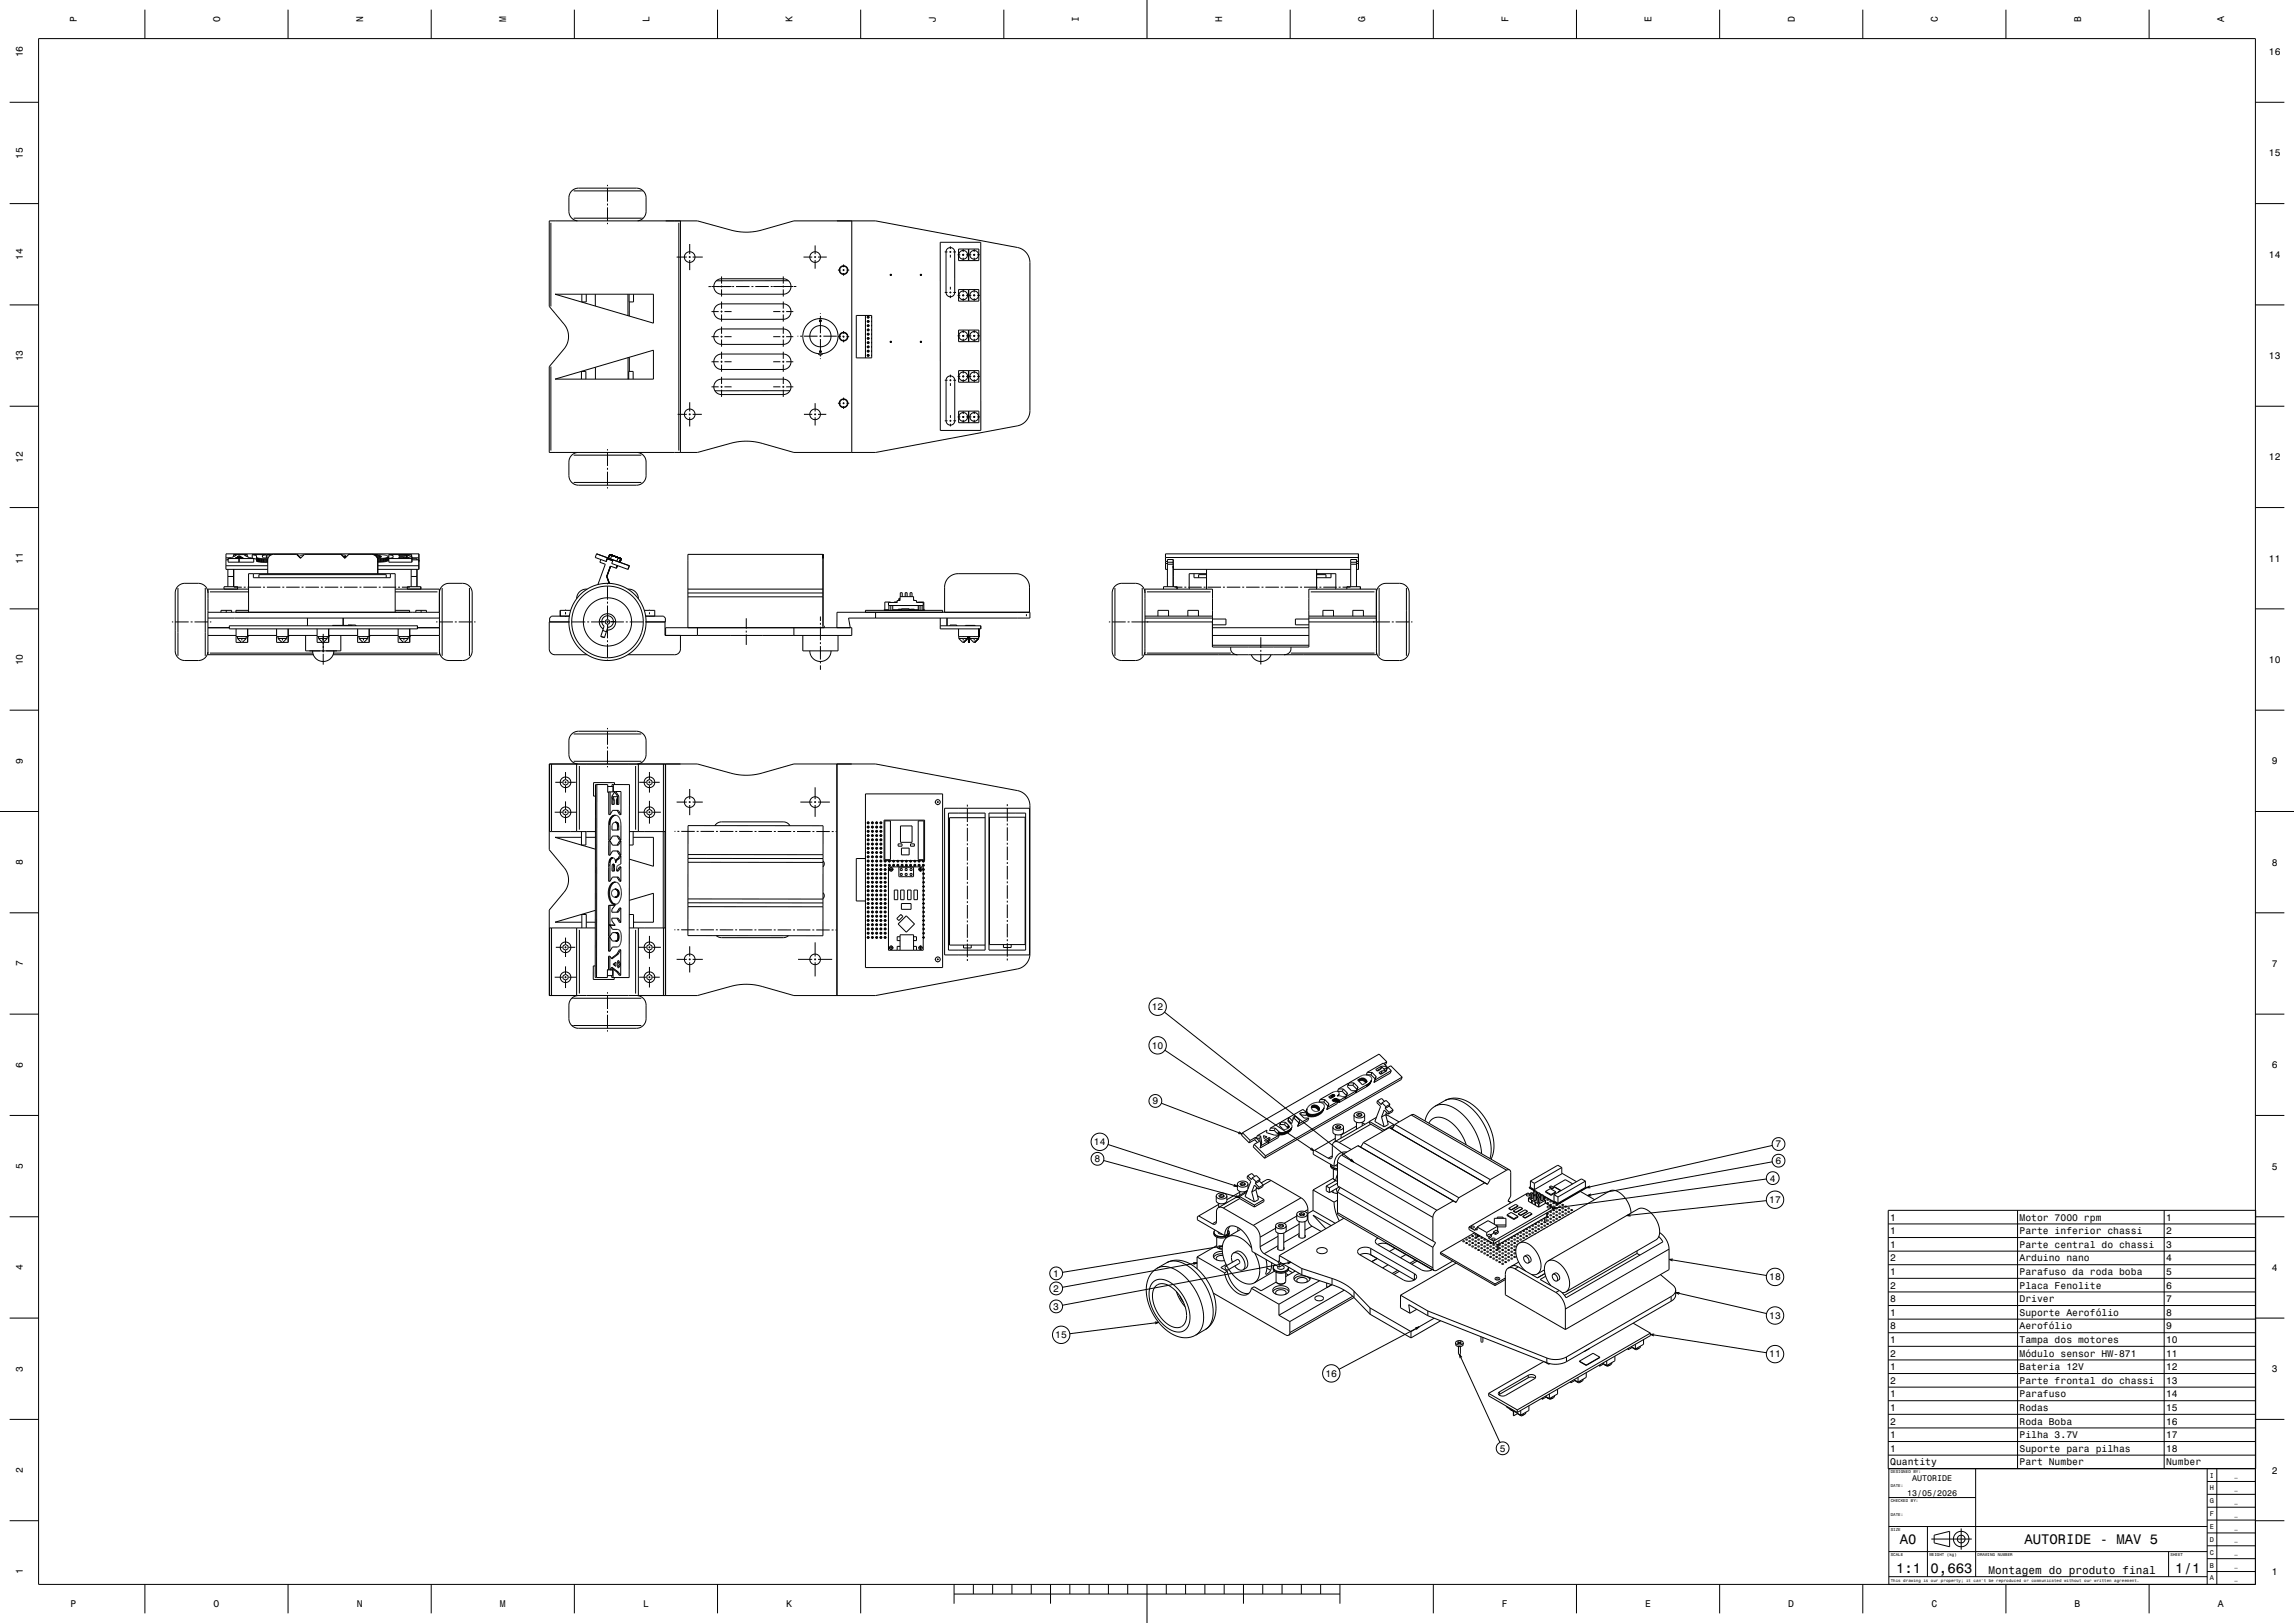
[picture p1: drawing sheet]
<svg xmlns="http://www.w3.org/2000/svg" width="1189mm" height="841mm" viewBox="0 0 1189 841" stroke-linecap="round" stroke-linejoin="round" font-family="sans-serif">
<defs><g id="words">
<g font-size="7.2">
<text x="985" y="800">A0</text>
<text x="1049" y="800">AUTORIDE - MAV 5</text>
<text x="983" y="815">1:1</text>
<text x="1001" y="815">0,663</text>
<text x="1127" y="815">1/1</text>
</g>
<text font-size="5.8" x="1031" y="816">Montagem do produto final</text>
<g font-size="5">
<text x="40" y="12" transform="rotate(-90 40 12)">P</text>
<text x="114" y="12" transform="rotate(-90 114 12)">O</text>
<text x="188" y="12" transform="rotate(-90 188 12)">N</text>
<text x="262" y="12" transform="rotate(-90 262 12)">M</text>
<text x="337" y="12" transform="rotate(-90 337 12)">L</text>
<text x="411" y="12" transform="rotate(-90 411 12)">K</text>
<text x="485" y="12" transform="rotate(-90 485 12)">J</text>
<text x="559" y="12" transform="rotate(-90 559 12)">I</text>
<text x="633" y="12" transform="rotate(-90 633 12)">H</text>
<text x="708" y="12" transform="rotate(-90 708 12)">G</text>
<text x="782" y="12" transform="rotate(-90 782 12)">F</text>
<text x="856" y="12" transform="rotate(-90 856 12)">E</text>
<text x="930" y="12" transform="rotate(-90 930 12)">D</text>
<text x="1004" y="12" transform="rotate(-90 1004 12)">C</text>
<text x="1079" y="12" transform="rotate(-90 1079 12)">B</text>
<text x="1153" y="12" transform="rotate(-90 1153 12)">A</text>
<text x="12" y="30" transform="rotate(-90 12 30)">16</text>
<text x="1176" y="29">16</text>
<text x="12" y="82" transform="rotate(-90 12 82)">15</text>
<text x="1176" y="81">15</text>
<text x="12" y="135" transform="rotate(-90 12 135)">14</text>
<text x="1176" y="134">14</text>
<text x="12" y="187" transform="rotate(-90 12 187)">13</text>
<text x="1176" y="186">13</text>
<text x="12" y="240" transform="rotate(-90 12 240)">12</text>
<text x="1176" y="239">12</text>
<text x="12" y="292" transform="rotate(-90 12 292)">11</text>
<text x="1176" y="291">11</text>
<text x="12" y="345" transform="rotate(-90 12 345)">10</text>
<text x="1176" y="344">10</text>
<text x="12" y="396" transform="rotate(-90 12 396)">9</text>
<text x="1177" y="396">9</text>
<text x="12" y="448" transform="rotate(-90 12 448)">8</text>
<text x="1177" y="449">8</text>
<text x="12" y="501" transform="rotate(-90 12 501)">7</text>
<text x="1177" y="501">7</text>
<text x="597" y="523">12</text>
<text x="597" y="543">10</text>
<text x="12" y="553" transform="rotate(-90 12 553)">6</text>
<text x="1177" y="554">6</text>
<text x="597" y="572">9</text>
<text x="567" y="593">14</text>
<text x="920" y="595">7</text>
<text x="12" y="606" transform="rotate(-90 12 606)">5</text>
<text x="567" y="602">8</text>
<text x="920" y="603">6</text>
<text x="1177" y="606">5</text>
<text x="917" y="612">4</text>
<text x="917" y="623">17</text>
<text x="980" y="633">1</text>
<text x="1047" y="633">Motor 7000 rpm</text>
<text x="1123" y="633">1</text>
<text x="980" y="640">1</text>
<text x="1047" y="640">Parte inferior chassi</text>
<text x="1123" y="640">2</text>
<text x="980" y="647">1</text>
<text x="1047" y="647">Parte central do chassi</text>
<text x="1123" y="647">3</text>
<text x="980" y="654">2</text>
<text x="1047" y="654">Arduino nano</text>
<text x="1123" y="654">4</text>
<text x="12" y="658" transform="rotate(-90 12 658)">4</text>
<text x="1177" y="659">4</text>
<text x="546" y="662">1</text>
<text x="917" y="663">18</text>
<text x="980" y="661">1</text>
<text x="1047" y="661">Parafuso da roda boba</text>
<text x="1123" y="661">5</text>
<text x="546" y="669">2</text>
<text x="980" y="668">2</text>
<text x="1047" y="668">Placa Fenolite</text>
<text x="1123" y="668">6</text>
<text x="980" y="675">8</text>
<text x="1047" y="675">Driver</text>
<text x="1123" y="675">7</text>
<text x="546" y="679">3</text>
<text x="917" y="683">13</text>
<text x="980" y="682">1</text>
<text x="1047" y="682">Suporte Aerofólio</text>
<text x="1123" y="682">8</text>
<text x="980" y="689">8</text>
<text x="1047" y="689">Aerofólio</text>
<text x="1123" y="689">9</text>
<text x="547" y="693">15</text>
<text x="980" y="696">1</text>
<text x="1047" y="696">Tampa dos motores</text>
<text x="1123" y="696">10</text>
<text x="917" y="703">11</text>
<text x="980" y="703">2</text>
<text x="1047" y="703">Módulo sensor HW-871</text>
<text x="1123" y="703">11</text>
<text x="12" y="711" transform="rotate(-90 12 711)">3</text>
<text x="687" y="713">16</text>
<text x="980" y="710">1</text>
<text x="1047" y="710">Bateria 12V</text>
<text x="1123" y="710">12</text>
<text x="1177" y="711">3</text>
<text x="980" y="717">2</text>
<text x="1047" y="717">Parte frontal do chassi</text>
<text x="1123" y="717">13</text>
<text x="980" y="724">1</text>
<text x="1047" y="724">Parafuso</text>
<text x="1123" y="724">14</text>
<text x="980" y="731">1</text>
<text x="1047" y="731">Rodas</text>
<text x="1123" y="731">15</text>
<text x="980" y="738">2</text>
<text x="1047" y="738">Roda Boba</text>
<text x="1123" y="738">16</text>
<text x="980" y="745">1</text>
<text x="1047" y="745">Pilha 3.7V</text>
<text x="1123" y="745">17</text>
<text x="777" y="752">5</text>
<text x="980" y="752">1</text>
<text x="1047" y="752">Suporte para pilhas</text>
<text x="1123" y="752">18</text>
<text x="980" y="759">Quantity</text>
<text x="1047" y="759">Part Number</text>
<text x="1123" y="759">Number</text>
<text x="12" y="763" transform="rotate(-90 12 763)">2</text>
<text x="1177" y="764">2</text>
<text x="12" y="816" transform="rotate(-90 12 816)">1</text>
<text x="1177" y="816">1</text>
<text x="36" y="833">P</text>
<text x="111" y="833">O</text>
<text x="185" y="833">N</text>
<text x="259" y="833">M</text>
<text x="333" y="833">L</text>
<text x="407" y="833">K</text>
<text x="778" y="833">F</text>
<text x="853" y="833">E</text>
<text x="927" y="833">D</text>
<text x="1001" y="833">C</text>
<text x="1075" y="833">B</text>
<text x="1149" y="833">A</text>
</g>
<g font-size="4.3">
<text x="991" y="767">AUTORIDE</text>
<text x="988" y="775">13/05/2026</text>
</g>
<g font-size="3.6">
<text x="1145" y="766">I</text>
<text x="1145" y="772">H</text>
<text x="1145" y="779">G</text>
<text x="1145" y="786">F</text>
<text x="1145" y="792">E</text>
<text x="1145" y="799">D</text>
<text x="1145" y="806">C</text>
<text x="1145" y="812">B</text>
<text x="1145" y="819">A</text>
</g>
<g font-size="2.9">
<text x="1158" y="765">_</text>
<text x="1158" y="772">_</text>
<text x="1158" y="779">_</text>
<text x="1158" y="785">_</text>
<text x="1158" y="792">_</text>
<text x="1158" y="799">_</text>
<text x="1158" y="805">_</text>
<text x="1158" y="812">_</text>
<text x="1158" y="819">_</text>
</g>
<g font-size="2.2">
<text x="980" y="763">DESIGNED BY:</text>
<text x="980" y="771">DATE:</text>
<text x="980" y="778">CHECKED BY:</text>
<text x="980" y="786">DATE:</text>
<text x="980" y="793">SIZE</text>
<text x="980" y="806">SCALE</text>
<text x="1000" y="806">WEIGHT (kg)</text>
<text x="1025" y="806">DRAWING NUMBER</text>
<text x="1125" y="806">SHEET</text>
<text x="980" y="820">This drawing is our property; it can't be reproduced or communicated without our written agreement.</text>
</g>
</g></defs>
<g fill="none" stroke="#000" stroke-width=".52">
<path d="M75 5v15M149 5v15M223 5v15M298 5v15M372 5v15M446 5v15M520 5v15M595 0v20M669 5v15M743 5v15M817 5v15M891 5v15"/>
<path d="M965 5v15M1040 5v15M1114 5v15M20 20h1149v801h-1149zM5 53h15M1169 53h15M297 99h36M315 96h.1M315 97v7M5 106h15M285 114h76l19 6h7h7l17-6h43l75 15 3 2 2 5v77l-1 3-2 3-3 2-74 13h-43l-17-5h-7h-7l-19 5h-76v-44l8-10 1-3 1-3-1-3-1-2-8-10zM286 115v44"/>
<path d="M297 113h36M299 114l-2-1-2-2v-9l1-3 4-2h30l2 1 2 2 1 1v9l-1 3-4 1M315 105v1M315 107v7M315 115v1M352 115v118M353 114v120M441 114v120M1169 106h15M351 133h5M357 133h1M357 126v6"/>
<path d="M357 133v1M357 135v5M359 133h5M416 133h5M422 133h1M422 127v5M422 133v1M422 135v4M424 133h5M434 140h2M437 140h1M437 137v1"/>
<path d="M437 139v1M439 140h1M487 126h21v97h-21zM490 131h1M491 129a2.2 2.2 0 0 1 2-1 2.2 2.2 0 0 1 2 3v21a2.3 2.3 0 0 1-2 2 2.3 2.3 0 0 1-3-2v-22zM492 131h1M493 128v1M493 130v1M493 132v1M494 131h2M496 132h2M497 129h10v6h-10z"/>
<path d="M499 132h1M499 132h.1M499 129v2M499 132v1M499 134v1M502 129v6M503 132h-2M504 132h1M505 132h.1M505 129v2M505 132v1M505 134v1"/>
<path d="M506 132h2M5 158h15M288 152h51v15zM302 152v4h2v-4M309 152v7M325 152v12M326 152v4h2v-4M326 156v8M367 149h1M369 148h10M370 149h-1M371 146l3-2h32l3 2 1 3-1 2-3 1h-32h-2l-2-2v-2z"/>
<path d="M371 159l3-2h32l3 2 1 3-1 2-3 1h-32h-2l-2-2v-2zM374 143v4M374 148v1M374 150v4M374 156v4M379 148h1M388 148h-7M389 148h1M398 148h-7M399 148h1M401 148h10M406 143v4"/>
<path d="M406 148v1M406 150v4M406 156v4M409 145l-38 1M413 148h-2M437 141v2M461 142h1M462 142v1M477 142h1M477 142v1M490 152h1M492 152h1"/>
<path d="M493 149v1M493 151v1M493 153v1M494 152h2M496 153h2M497 150h10v6h-10zM499 153h1M499 153h.1M499 150v2M499 153v1M499 155v1M502 150v6"/>
<path d="M503 153h-2M504 153h1M505 153h.1M505 150v2M505 153v1M505 155v1M506 153h2M1169 158h15M369 174h3M369 161h3M371 172l3-2h32l3 2 1 3-1 2-3 1h-32h-2l-2-2v-2zM373 174h1"/>
<path d="M373 161h1M374 161v1M374 163v4M374 169v4M374 174v1M374 176v4M375 174h4M375 161h4M401 174h3M401 161h3M405 174h1M405 161h1"/>
<path d="M406 161v1M406 163v4M406 169v4M406 174v1M406 176v4M407 174h4M407 161h4M413 174h1M415 174h1M417 174h7M425 166h1M425 165h1"/>
<path d="M425 174h1M425 166v1M425 162v1M425 164v1M425 166v7M425 174v1M425 176v7M427 174h7M434 174h2M435 174h1M437 174h1M437 174h.1"/>
<path d="M437 172v1M437 174v1M437 176v1M439 174h1M444 163h8v22h-8zM449 163v22M449 171h2M449 164h2M449 167h2M449 169h2M449 173h2M449 175h2"/>
<path d="M449 178h2M449 180h2M450 164v1M450 166v1M450 168v1M450 170v2M450 173v1M450 175v1M450 177v1M450 179v1M452 164v1M452 166v1"/>
<path d="M452 168v1M452 171h.1M452 173v1M452 175v1M452 177v1M452 179v1M461 177h1M462 177v1M477 177h1M477 177v1M496 174h2M497 171h10v6h-10z"/>
<path d="M499 174h1M499 174h.1M499 171v2M499 174v1M499 176v1M501 174h2M502 171v6M504 174h1M505 174h.1M505 171v2M505 174v1M505 176v1"/>
<path d="M506 174h2M286 190v43M288 196l51-15v15zM301 196v-4h3v4M309 190v6M326 185v11M326 196v-4h2v4M326 185v7M369 187h3M371 198l3-2h32l3 2 1 3-1 2-3 1h-32h-2l-2-2v-2zM371 185l3-2h32l3 2 1 3-1 2-3 1h-32h-2l-2-2v-2zM373 187h1"/>
<path d="M374 182v4M374 187v1M374 189v4M374 195v4M374 200v1M375 187h4M401 187h3M405 187h1M406 182v4M406 187v1M406 189v4M406 195v4"/>
<path d="M406 200v1M407 187h4M424 183l1 1 1-1M425 182h1M425 184v1M425 186h.1M449 182h2M449 184h2M450 181v2M450 184v1M452 182h.1M452 184v1"/>
<path d="M490 197h1M491 195a2.2 2.2 0 0 1 2 0 2.2 2.2 0 0 1 2 2v21a2.2 2.2 0 0 1-2 2 2.2 2.2 0 0 1-3-2v-21zM492 197h1M493 194v2M493 197v1M493 199v1M494 197h2M496 195h2M497 192h10v6h-10zM499 195h1M499 195h.1M499 192v2"/>
<path d="M499 195v1M499 197v1M502 192v6M503 195h-2M504 195h1M505 195h.1M505 192v2M505 195v1M505 197v1M506 195h2M5 211h15M351 215h5"/>
<path d="M357 215h1M357 208v5M357 214v1M357 216v5M359 215h5M369 200h3M373 200h1M374 202v4M375 200h4M401 200h3M405 200h1M406 202v4"/>
<path d="M407 200h4M409 202l-38 1M417 215h4M422 215h1M422 209v4M422 214v1M422 216v4M424 215h4M434 209h2M437 209h1M437 206v1M437 208v1"/>
<path d="M437 210v2M439 209h1M490 218h1M492 218h1M493 215v2M493 218v1M493 220v1M494 218h2M496 216h2M497 213h10v6h-10zM499 216h1M499 216h.1"/>
<path d="M499 213v2M499 216v1M499 218v1M502 213v6M503 216h-2M504 216h1M505 216h.1M505 213v2M505 216v1M505 218v1M506 216h2M1169 211h15"/>
<path d="M296 236h.1M297 236h35M299 234l-2 1-2 3v8l1 4 4 1h30h2l2-1 1-2v-9l-1-3-4-2M315 233h.1M315 234v7M333 236h.1M296 250h.1M297 250h35M315 242v1M315 244v7M315 252v1M333 250h.1"/>
<path d="M5 263h15M1169 263h15M117 293v2h22M117 293h22M117 290v3M117 289h3M117 289v1M118 295v4M118 290h.1M118 299h3M118 290h-1M118 299v5"/>
<path d="M118 289h14M118 289v2h14v-2M121 287h7M121 287v1M121 287l1 1-4 1M121 299v-4v9M122 289h4M122 289h2v2M122 289h.1M123 289l1-1 1 1zM124 291h.1M124 288v1"/>
<path d="M126 289h-2v2M126 289h.1M128 287v1M128 287l-1 1 5 1M131 287h7M131 287l2 1v1M131 287v2l2 1M131 297v2h71v-2M133 289h.1M133 289v2M133 291h.1M133 289h1"/>
<path d="M133 291h1M134 289h.1M134 289v2M134 291h.1M134 299v-1h66v1M134 289h1M134 291h1M135 289h.1M135 289v2M135 291h.1M135 289h1M135 291h1"/>
<path d="M136 289l1 1M136 289v2M136 291h1M136 289h.1M136 289h1M137 289h.1M137 290h.1M137 290v1M137 291h.1M137 289h1M137 291h1M137 290h1"/>
<path d="M138 290v1M138 289h.1M138 287l-2 1v1M138 287v2M138 290h.1M138 287h3M138 287l2 1M139 290h-1M139 291h-1M139 290v1M139 291h.1M139 290h.1"/>
<path d="M139 289h-1M154 287l1 1M155 288v1M155 288h.1M155 289h1M156 289h.1M156 289l-2-2h-12a3 3 0 0 0-3 3v7M158 288h-3M177 287h1M178 287h.1M178 287v1M178 288h.1"/>
<path d="M178 288v1M178 288h1M179 289h.1M179 288h-1M179 289l2-2h12a3 3 0 0 1 3 3v7M179 289l-2-2h-19l-2 2M179 288h.1M179 288v1M181 287h.1M181 287v1M194 287h4M194 288h1"/>
<path d="M195 288h1M195 288h.1M196 288h.1M196 288v1M196 289h.1M196 291h.1M196 295h21M196 293h21v2M196 289v2M196 288h1M197 288h.1M197 289h-1"/>
<path d="M197 288v1M197 289v2M197 291h-1M197 289h.1M197 291h.1M197 288h1M198 289h-1M198 288h.1M198 289h.1M198 288v1M198 289v2M198 291h-1"/>
<path d="M198 287h.1M198 291h.1M198 287l1 1M199 289h-1M199 291h-1M199 289v2M199 289h.1M199 291h.1M199 288h.1M199 288h2M200 289h-1M200 289v2"/>
<path d="M200 291h-1M200 289h.1M200 291h.1M201 289h-1M201 291h-1M201 289v2M201 289h.1M201 291h.1M201 288h.1M201 289v1M201 290v1M201 290h.1"/>
<path d="M201 288v1M201 288v2M202 289h11M202 289v2h11M202 287h11M202 287v2M202 287l2 1v1h-2M209 289h-2h4M209 289h.1M211 288v1h-2M211 288v1M211 288h-4h4"/>
<path d="M213 295v4M213 299h3M213 299v5M213 287v1M213 287v1h-2M213 289v2M213 289h4M213 288v1M213 288v3M213 288l-2 1M213 290h3M213 290h4v2"/>
<path d="M216 299v-4v9M217 287h-100v2M217 287v8M217 287v4M309 287l17 6M309 287v2l5 2M309 287h.1M311 290v1l3 1-4 11M314 291h.1M314 299l2 3-1-3M314 299h1M315 290l3 1"/>
<path d="M315 290h.1M315 289h.1M315 289l-1 2M316 287h.1M316 287l6 2M316 287l-1 2M316 287l6 3M316 287l1 1M316 287h1M317 287v1M317 293l-2 6M317 288h.1"/>
<path d="M317 288h1M317 288l-1 2M318 288h1M318 288h.1M318 290l-1 2 8 3M318 290h.1M319 288h.1M319 288l1 1M319 288v1M319 289h.1M319 294l-3-1-2 6M319 289h2"/>
<path d="M319 289h1M320 289h.1M320 293l-1 1M320 289h1M320 289h2M320 289v2M321 289h.1M321 289h1M321 291h.1M322 289h.1M322 289v1M322 289l-1 2"/>
<path d="M322 290h.1M322 290l-1 1M325 295h1M326 293h.1M326 293l-1 2M427 287v35M427 287v2M427 287h-70v38M604 289h100v6M604 289v2M604 291h1M604 292v3h1"/>
<path d="M604 292h1M604 291v1M605 291h3M605 291v1M605 292h3M605 292v12M608 291v1M608 290h-3v1M608 290v3M608 290v1M608 295h92M608 292v12"/>
<path d="M608 293v1M619 297v2h6M625 297h-9v8M625 298h-4v1M625 295v10M682 295v10M682 297h10v8M682 298h5v1M690 297v2h-8M700 291h3v1M700 291v1M700 292v12"/>
<path d="M700 292h3M703 290v1h1M703 290v2M703 290h-3v1M703 295h1M703 292v12M703 292v1M703 293v1M704 287h-100v2M704 287v5h-1M704 287v2M704 293v2"/>
<path d="M5 315h15M92 305v35M106 305v35M108 317h120M108 307l-2-3-3-2-9 1-2 2-1 2v30v3l2 1 2 1h8l3-1 2-3M109 307h20M115 317v-1h5v1M116 305v-1h7v1M117 316v1M121 304h4M126 304h1M128 304h7"/>
<path d="M129 305h-21v34h54M129 316h-7v1M129 317v-20h76v20M136 304h1M138 304h7M146 304h1M148 304h7M156 304h1M158 304h7M166 304h1M168 304h7M176 304h1"/>
<path d="M178 304h7M186 304h1M188 304h7M196 304h1M198 304h7M205 305h23v34h-55M205 316h7v1M205 307h22M206 304h1M208 304h4M211 305v-1h7v1M216 317v-1h5v1"/>
<path d="M218 316v1M228 307l1-3 4-2 9 1 2 2 1 2v30l-1 3-1 1-2 1h-9l-3-1-1-3M229 305v35M243 305v35M293 316h.1M293 317v1M293 319v1M295 319h-9l-1 1v2M296 316h-6v3M304 305l-2 1-2 1-1 1v2M313 320a3 3 0 0 1 5 1 3 3 0 0 1-3 4l-2 5h-2l2-6a3 3 0 0 1 0-4zM315 302v1"/>
<path d="M315 304v7M315 312v1M315 314v7M315 318v3M325 305l4 2 1 1 1 2M334 316h5v3M335 319h9l1 1v2h-11M337 316h.1M337 317v1M337 319v1M357 305h70v4h-70M357 307h70"/>
<path d="M425 319v3M449 317v-1h40v1M454 317v3M461 314v2M461 316h-3M462 312h-3v4M462 314v3M463 314v2M463 316h13M465 312h.1M465 312h-1M466 310v1"/>
<path d="M467 309h7v2h1v1h4v2h-18v-2h4v-1h2v-4h1v2M467 311h-1M467 310h-1v1M467 316h-1M467 316v-1h4v1M469 309v-2h1v2M471 316h1M472 309v-2h1v2M472 316h2M474 311h.1M475 312h1M476 312h3v4"/>
<path d="M476 314v2M477 314v3M478 314v2M478 316h1M490 317v-15l3-3 4-2h30l3 1 2 2 1 3 1 14M532 318v1M578 305v35M592 305v35M593 307l-1-3-3-2-9 1-3 2-1 2v30l1 3 1 1 2 1h9l3-1 1-3M593 305h35v30h50v-30h35v34h-120zM593 319h35M594 307h33"/>
<path d="M600 319v-3h6v3M603 305v-1h7v1M609 304h4M614 304h1M616 319v-3h5v3M616 304h7M624 304h1M626 304h7M634 304h1M636 304h7M644 304h1M646 304h7"/>
<path d="M654 304h1M656 304h7M664 304h1M666 304h7M674 304h1M676 304h7M678 319h35M679 307h33M684 304h1M686 319v-3h5v3M686 304h7M694 304h1"/>
<path d="M696 304h4M698 305v-1h7v1M701 319v-3h6v3M713 307l2-3 3-2 9 1 3 2v2v30v3l-2 1-2 1h-8l-3-1-2-3M715 305v35M729 305v35M1169 315h15M89 322h1M91 322h7M99 322h1M101 322h7M108 329h14"/>
<path d="M108 325h11M108 320h120M109 338h53M109 322h1M119 324h97v2h-97zM122 326v7h6v-7M122 330h6M123 331h5M123 330v1M123 331l2 2M125 330h.1M125 331v1"/>
<path d="M125 333h.1M128 330v1M128 331l-2 2M128 329h15M143 326v7h6v-7M143 330h6M144 331h5M144 330v1M144 331l2 2M146 330h.1M146 331v1M146 333h.1"/>
<path d="M149 330v1M149 331l-2 2M149 329h15M158 329v8h19v-8M159 320v4M162 337v2l2 2 1 1 2 1 3-1 1-1 2-2v-2M164 326v7h6v-7M164 330h6M165 331h5M165 330v1M165 331l2 2M167 330h.1"/>
<path d="M167 331v1M167 333h.1M168 328v10M168 339v5M170 330v1M170 331l-2 2M170 329h15M172 324h10M173 338h54M178 320v4M180 324h4M185 326v7h6v-7"/>
<path d="M185 330h6M186 331h5M186 330v1M186 331l2 2M188 330h.1M188 331v1M188 333h.1M191 330v1M191 331l-2 2M191 329h15M206 326v7h6v-7M206 330h6"/>
<path d="M207 331h5M207 330v1M207 331l2 2M209 330h.1M209 331v1M209 333h.1M212 330v1M212 331l-2 2M212 329h16M216 325h12M226 322h1M228 322h7"/>
<path d="M236 322h1M238 322h7M246 322h.1M295 322h-10v14a3 3 0 0 0 3 3h16M296 322h7M304 322h1M306 322h7M311 322h2M311 330h2M312 327h2M313 326l-2-3v-2l2-3h3l3 2v3l-1 3h-3M314 322h1"/>
<path d="M315 322v1M315 324v7M315 332v1M315 334v7M315 324v2M316 322h7M316 322h3M324 322h1M326 322h7M333 328v-7l-2-7-4-6-6-3-8-1-7 2-5 4-4 7-1 7 2 7 5 6 6 3 7 1 7-2 6-5 3-6M345 322v7h96v-4h-96v4M353 329v7a3 3 0 0 1-3 3h-25"/>
<path d="M361 325v4M387 320v6M387 327v1M387 329v5M411 325v4M416 329v8h18v-8M420 337v2l1 2 2 1 2 1 2-1 2-1 1-2 1-2M425 323v1M425 325v7M425 333v1M425 335v7M427 322v3"/>
<path d="M427 322v2M427 324v1M434 325v-8h100v3h-94l1 5M487 320v6h21v-2h-21M491 320v4M492 324h4M497 326v4h5v3v-3h5v-4M497 331l3 2M497 331h5M497 330v1M499 330h.1M499 331v1"/>
<path d="M499 333h.1M500 324h5M501 330v1M502 330v1M502 331l-3 2M503 331l2 2 2-2M503 331h4M503 330v1M505 330h.1M505 331v1M505 333h.1M507 330v1"/>
<path d="M575 322h.1M576 322h7M584 322h1M586 322h42M593 320h35M594 338h44M628 329h50M628 325h50M628 334h50M628 321h7v3h-7M638 335l1 3 2 1M649 339l2 3 3 1 3-1 2-3"/>
<path d="M653 330v6M653 337v1M653 339v5M669 338h43M669 335l-1 3-2 1M678 322h42M678 321h-7v3h7M678 320h35M721 322h1M723 322h7M731 322h1M315 342h.1"/>
<path d="M425 343v1M425 345v2M5 368h15M315 377v1M315 379v7M1169 368h15M286 396v35M297 394h35M297 380h35M299 396v35M299 396h-14v44l8 10 1 3 1 3-1 3-1 2-8 11v44h76l19-5 6-1 8 1 17 5h43l74-14 3-1 2-3 1-4v-77l-1-4-4-3-75-14h-43l-17 5-7 1-7-1-19-5h-31M300 396l-4-2-1-3v-9l2-2 3-1h30l2 1 2 1 1 2v9l-2 3-3 1"/>
<path d="M300 397v33M315 387v1M315 389v7M315 397v1M329 397v33M331 396v35M344 396v120M345 396h.1M345 396v120M434 396v120M288 405h4M293 405h1"/>
<path d="M293 404l-1 1v1l1 1M293 419l-1 1v2h1M293 404l1 1v1l-1 1M293 419l1 1v2h-1M293 400v4M293 405v1M293 407v4M293 415v4M295 405h3M309 407v100M315 408h3M316 411v11"/>
<path d="M316 411h-1v-4h-6v100M316 410v12M317 413l1 1M317 408v-1h9v100h-9v-1M318 414v3M318 414h.1M318 413v1M318 407v3M319 407v-1h-11v7h1M319 410h3v12M319 410l1 3M319 410l-2 3v4h1v-3"/>
<path d="M319 410l-3 1M319 410l2 3M320 420l1 2h1M320 413v4M320 413h.1M320 413h1M321 413v4h-2v-3l1-1h-3M331 405h4M336 405h1M337 404l1 1v1l-1 1M337 404l-2 1v1l2 1M337 400v4"/>
<path d="M337 405v1M337 407v4M337 419l-2 1v2h2M337 419l1 1v2h-1M337 415v4M338 405h4M351 416h5M357 416h1M357 409v5M357 415v1M357 417v5M359 416h5"/>
<path d="M415 416h6M422 416h1M422 408v6M422 415v1M422 417v6M424 416h6M449 411h40v90h-40zM484 416h1M486 416h1M486 414h.1M486 415v1M486 417h.1"/>
<path d="M488 416h.1M490 419h44v76h-44zM501 417v1M501 419v7M522 417v1M522 419v7M0 421h20M285 431h.1M287 421h5M293 421h1M293 420v1M293 422v4"/>
<path d="M295 421h4M301 434h-13l21 6M301 431v7h3v-7M304 434h5M309 431h-24v-35h60v35h-19M316 427h.1M316 427v8M316 426h.1M316 426v1M316 425h.1M316 425v1M316 425h1"/>
<path d="M316 424v1M316 424h1M316 424h.1M316 436l-1 7h1M316 436v7M316 436l1 2h4l1-2M316 435l2-2h3l1 2M316 422l2-2h3l1 2M317 425h-1M317 424h.1M317 424h-1M317 425h.1"/>
<path d="M317 424v1M317 423h.1M317 423v1M317 423h1M318 423h-1M318 423h.1M318 422v1M318 422h.1M319 423h-1M319 426l-2 1v3h4v-1M319 426h.1M319 426h1"/>
<path d="M319 422a4 4 0 0 1 3 6v7M319 422v1M319 422h-1M320 426h.1M320 426v1M320 427h.1M320 427h1M320 433l1 2h1M320 427v1M320 428h1M320 428h.1M320 428v1"/>
<path d="M320 429h1M320 429v1M321 427h.1M321 427v1M321 428h.1M321 428v1M322 436v7M322 436h-1l-1 2M328 434h11v15l-13-4M328 431v7h-2M331 421h4M336 421h1"/>
<path d="M337 420v1M337 422v5M338 421h5M345 431v50M350 431h.1M351 431h1M353 431h7M357 428h70v57h-70zM361 431h1M363 431h7M371 428l1-2h2h32h2l1 2M371 431h1"/>
<path d="M373 431h7M381 431h1M383 431h7M391 431h1M393 431h7M401 431h1M403 431h7M411 431h1M413 431h7M421 431h1M423 431h7M431 431h1"/>
<path d="M433 431h1M449 431h2M449 426h2M449 429h2M449 440h2M449 437h2M449 435h2M449 433h2M450 426v1M450 428v1M450 430v1M450 432v2"/>
<path d="M450 435v1M450 437v1M450 439v1M452 431h1M452 426h1M452 429h1M452 440h1M452 437h1M452 435h1M452 433h1M452 426v1M452 428v1"/>
<path d="M452 430v1M452 432v2M452 435v1M452 437v1M452 439v1M454 431h1M454 426h1M454 429h1M454 440h1M454 437h1M454 435h1M454 433h1"/>
<path d="M454 426v1M454 428v1M454 430v1M454 432v2M454 435v1M454 437v1M454 439v1M456 431h1M456 426h1M456 429h1M456 440h1M456 437h1"/>
<path d="M456 435h1M456 433h1M457 426v1M457 428v1M457 430v1M457 432v2M457 435v1M457 437v1M457 439v1M458 425h21v21h-21zM459 425h3v20h-3zM466 437h2v1h-2z"/>
<path d="M467 428h6v8h-6zM467 439h4v4h-4zM472 437h2v1h-2zM476 425h3v20h-3zM492 421h19v71h-19zM501 427v1M501 429v7M501 437v1M501 439v7M511 424h-19v66h19M513 421h19v71h-19zM513 423h18v66h-18z"/>
<path d="M522 427v1M522 429v7M522 437v1M522 439v7M1169 421h20M315 448v9h1M315 448h1M316 447h.1M316 447l-1 1M316 446h.1M316 446v1M316 460h.1"/>
<path d="M316 446h1M316 459h1M316 459v1M316 445v1M316 445h.1M316 459h.1M316 445h1M316 457l1-3h3l2 3M316 448v9M316 443l1-2h3l2 2M316 447v1M316 458h1"/>
<path d="M316 458v1M317 446h-1M317 459l-1 1M317 446h.1M317 445h-1M317 458h.1M317 458h-1M317 445h.1M317 445v1M317 459h.1M317 458h1M317 458v1"/>
<path d="M317 449v2h2v-2M317 449h.1M317 448v1M317 448h.1M317 457h1M317 457v1M318 458h-1M318 448h-1M318 448h.1M318 445h-1M318 445h.1M318 457h-1"/>
<path d="M318 458h.1M318 445l1 1M318 448v1M318 449h1M318 449h.1M318 449v2M318 457v1M318 457h.1M318 448l1 1M319 449h.1M319 446h1M319 446v1"/>
<path d="M319 446h.1M319 447h.1M319 457a7 7 0 0 1 2 10l-2 2M319 457h-1M319 445h1M319 445v1M319 445h.1M320 446h-1M320 446h.1M320 445h-1M320 454l1 3h1M320 441l1 2h1"/>
<path d="M320 449v2l2-2M320 449h.1M320 445h1M320 445h.1M320 445v1M321 445h-1M321 445h.1M322 449h-1l-1 2M322 449v8M322 443v5l-2 1M322 443l-1 2M322 443h-1l-1 2"/>
<path d="M357 447h70M357 445h70M357 443h70M427 446v2v1M449 445h-5v22h5M449 457h2M449 446h2M449 459h2M449 455h2M449 453h2M449 451h2M449 448h2"/>
<path d="M449 444h2M449 442h2M450 441v1M450 443v2M450 446v1M450 448v1M450 450v1M450 452v1M450 454v2M450 457v1M450 459v1M452 457h1"/>
<path d="M452 446h1M452 459h1M452 455h1M452 453h1M452 451h1M452 448h1M452 444h1M452 442h1M452 446v1M452 448v1M452 450v1M452 452v1"/>
<path d="M452 455h.1M452 457v1M452 459v1M452 441v1M452 443v2M452 454v2M454 457h1M454 446h1M454 459h1M454 455h1M454 453h1M454 451h1"/>
<path d="M454 448h1M454 444h1M454 442h1M454 441v1M454 443v2M454 446v1M454 448v1M454 450v1M454 452v1M454 454v2M454 457v1M454 459v1"/>
<path d="M456 457h1M456 446h1M456 459h1M456 455h1M456 453h1M456 451h1M456 448h1M456 444h1M456 442h1M457 441v1M457 443v2M457 446v1"/>
<path d="M457 448v1M457 450v1M457 452v1M457 454v2M457 457v1M457 459v1M458 457h1M458 446h1M458 459h1M458 455h1M458 453h1M458 451h1"/>
<path d="M458 448h1M458 446l1 1v-1M459 446v1M459 448v1M459 450v1M459 452v1M459 454v2M459 457v1M459 459v1M460 446h2M460 451h2M460 448h2"/>
<path d="M461 450v1M461 453h.1M461 455h.1M461 457h.1M461 459v1M461 446v1v-1M461 450h2M461 446v1M461 448v1M461 451v-1v1M462 449v3M463 446h1"/>
<path d="M463 448h1M463 446v1l1-1M463 450v1M463 446v1M463 448v1M465 446h1M465 448h1M465 446v1l1-1M465 446v1M465 448v1M466 449v5h7v-5M467 450h1v1h-1z"/>
<path d="M467 453h1v1h-1zM467 446h1M467 448h1M467 446l1 1v-1M468 446v1M468 448v1M468 449h1M469 446h1M469 448h1M469 450h1v1h-1zM469 453h1v1h-1zM469 446l1 1v-1"/>
<path d="M470 446v1M470 448v1M471 449h.1M471 446h2M471 448h2M472 446v1v-1M472 450h1v1h-1zM472 453h1v1h-1zM472 446v1M472 448v1M474 446h1M474 448h1"/>
<path d="M474 446v1l1-1M474 446v1M474 448v1M476 446h1M476 448h1M476 446v1l1-1M476 450h2M476 450l1 1h-1M476 446v1M476 448v1M477 449v3M478 457h1"/>
<path d="M478 446h1M478 459h1M478 455h1M478 453h1M478 451h1M478 448h1M478 446l1 1v-1M479 450v1M479 452v1M479 454v1M479 457v1M479 459v1"/>
<path d="M479 448v44h-18v-43h18M479 446v1M501 447v1M501 449v7M501 457v1M501 459v7M522 447v1M522 449v7M522 457v1M522 459v7M5 473h15M304 478h5"/>
<path d="M309 472l-21 6h14M315 463h1M315 463h.1M315 463v1M315 462h1M315 462v1M315 464h1M315 464h.1M315 462h.1M315 464v1M315 461h1M315 461v1"/>
<path d="M315 465h1M315 461h.1M315 479h1l1 3h3a5 5 0 0 1 2 7l-2 2h-3l-1 2M315 479h4zM315 469v16h1M315 469h1v16M316 465h.1M316 461h.1M316 461h-1M316 465v1M316 460v1M316 466h.1"/>
<path d="M316 466h1M316 463h.1M316 463v1M316 462v1M316 464h.1M316 462h.1M316 466v1M316 464v1M316 461v1M316 467h1M316 467h.1M317 466h.1"/>
<path d="M317 467h.1M317 467v1M317 466v1M317 468h.1M317 462v2M317 462h.1M317 464h.1M317 468h1M317 464l1 1M318 468h.1M318 468l1 1M318 465h.1"/>
<path d="M318 465h1M318 468v1M318 468h1M318 469h1M318 461l-1 1M318 461h.1M319 465h.1M319 468v1M319 461h-1M319 461h1M319 461h.1M319 469l-2 2v2h3l2-3"/>
<path d="M319 469h-4M319 465h1M320 465h.1M320 465h-1M320 464v1M320 461h.1M320 461h1M320 476l1 2h1M320 464h.1M320 461v1M320 462h1M320 462h.1"/>
<path d="M320 464h1M320 463h1M320 463v1M320 462v1M320 463h.1M321 464h-1M321 461v1M321 464h.1M321 462h.1M321 463v1M321 462v1M321 463h.1"/>
<path d="M322 478l-2-2h-3v1l2 2M322 470v8M322 470h-1l-1 3M326 474h2v7M326 467l13-4v15h-11M357 468h70M357 470h70M357 466h70M427 463v1v2M449 468h2M449 479h2M449 473h2"/>
<path d="M449 470h2M449 462h2M449 464h2M449 477h2M449 475h2M449 466h2M450 461v1M450 463v1M450 465v2M450 468v1M450 470v1M450 472v1"/>
<path d="M450 474v1M450 476v2M450 479v1M452 468h1M452 479h1M452 473h1M452 470h1M452 462h1M452 464h1M452 477h1M452 475h1M452 466h1"/>
<path d="M452 461v1M452 463v1M452 466h.1M452 465v2M452 468v1M452 470v1M452 472v1M452 474v1M452 476v2M452 479v1M454 468h1M454 479h1"/>
<path d="M454 473h1M454 470h1M454 462h1M454 464h1M454 477h1M454 475h1M454 466h1M454 461v1M454 463v1M454 465v2M454 468v1M454 470v1"/>
<path d="M454 472v1M454 474v1M454 476v2M454 479v1M456 468h1M456 479h1M456 473h1M456 470h1M456 462h1M456 464h1M456 477h1M456 475h1"/>
<path d="M456 466h1M457 461v1M457 463v1M457 465v2M457 468v1M457 470v1M457 472v1M457 474v1M457 476v2M457 479v1M458 468h1M458 479h1"/>
<path d="M458 473h1M458 470h1M458 462h1M458 464h1M458 477h1M458 475h1M458 466h1M459 461v1M459 463v1M459 465v2M459 468v1M459 470v1"/>
<path d="M459 472v1M459 474v1M459 476v2M459 479v1M461 461v1M461 464h.1M461 466h.1M461 468h.1M461 470v1M461 472v1M461 475h.1M461 477h.1"/>
<path d="M461 479h.1M464 461h1v5h-1zM467 461h2v5h-2zM467 474l1 1-2 2-1-1zM467 468h5v3h-5zM470 475l4 4-4 4-4-4zM470 461h2v5h-2zM474 461h2v5h-2zM478 468h1M478 479h1M478 473h1M478 470h1"/>
<path d="M478 462h1M478 464h1M478 477h1M478 475h1M478 466h1M479 461v1M479 463v1M479 465v1M479 468v1M479 470v1M479 472v1M479 474v1"/>
<path d="M479 476v1M479 479v1M501 467v1M501 469v7M501 477v1M501 479v7M522 467v1M522 469v7M522 477v1M522 479v7M1169 473h15M285 481v35"/>
<path d="M286 481v35M288 491h4M293 491h1M293 489l-1 1v2h1M293 489l1 1v2h-1M293 486v3M293 490v1M293 492v4M295 491h3M299 481v35M300 482v33M302 481v-7h2v7"/>
<path d="M309 481h-24M316 495h-1v8M316 495v8l1-2 3 3M316 486h-1v7h1M316 486v7M316 486l1 2h3M318 500l1-1v2zM319 499v1M319 483h.1M319 488h1M319 488h.1M319 483h1"/>
<path d="M319 487v1M320 483h.1M320 487h-1M320 483v1M320 487h.1M320 484h.1M320 488h.1M320 494h.1M320 494l-3 3M320 484h1M320 483h-3l-1 2M320 487h1"/>
<path d="M320 486h1M320 486v1M320 484v1M320 486h.1M320 485h1M320 485h.1M320 487v1M320 498l1 2h1l-1-2-1 3 1 1 1-2h-1l-1 1M320 485v1M320 494l-3 3-1-2M321 487h-1M321 484h.1"/>
<path d="M321 487h.1M321 486v1M321 484v1M321 486h.1M321 485h.1M321 486h-1M321 485v1M322 492v13M322 492l-2 2M322 492h-1l-1 2M326 481h19v35M329 482v33"/>
<path d="M331 491h4M331 481v35M336 491h1M337 489l-2 1v2h2M337 489l1 1v2h-1M337 485v4M337 490v1M337 492v5M338 491h5M350 482h.1M351 497h5M351 482h1"/>
<path d="M353 482h7M357 497h1M357 490v6M357 497v1M357 499v5M359 497h5M361 482h1M363 482h7M371 482h1M371 485l3 1h32l3-1M373 482h7M381 482h1"/>
<path d="M383 482h7M391 482h1M393 482h7M401 482h1M403 482h7M411 482h1M413 482h7M414 497h7M421 482h1M422 497h1M422 488v8M422 497v1"/>
<path d="M422 499v7M423 482h7M424 497h7M431 482h1M433 482h1M449 486h2M449 484h2M449 481h2M450 481v1M450 483v1M450 485v1M452 486h1"/>
<path d="M452 484h1M452 481h1M452 481v1M452 483v1M452 485v1M454 486h1M454 484h1M454 481h1M454 481v1M454 483v1M454 485v1M456 486h1"/>
<path d="M456 484h1M456 481h1M457 481v1M457 483v1M457 485v1M458 486h1M458 484h1M458 481h1M459 481v1M459 483v1M459 485v1M461 481v1"/>
<path d="M461 483v1M461 486h.1M461 491h2M462 490v2M467 485h-2v2h2M467 490h-2v2M467 492v-8h7v8M474 485h1v2h-1M474 490h1v2M476 491h2M477 490v2M478 486h1"/>
<path d="M478 484h1M478 481h1M479 481v1M479 483v1M479 485v1M484 497h1M486 497h1M486 495v1M486 497v1M486 499h.1M488 497h.1M499 490v1h4v-1"/>
<path d="M501 487v1M501 489v7M501 497v1M520 489v2h4v-2M522 487v1M522 489v7M522 497v1M288 506h4M293 506h1M293 505l-1 1v1l1 1M293 505l1 1v1l-1 1M293 501v4"/>
<path d="M293 506v1M293 508v4M295 506h4M297 517h35M300 516l-4 1-1 4v9l2 2 3 1h30l2-1 2-1 1-2v-9l-2-3-3-1M309 501h-1l-1 7h11v-1M309 507h6v-4h3v4M315 514v1M315 516v7M317 501l3 3M318 503v3h-3M320 504h.1"/>
<path d="M320 504l1 1h1M320 504l2 1M331 506h4M336 506h1M337 505l-2 1v1l2 1M337 505l1 1v1l-1 1M337 501v4M337 506v1M337 508v4M338 506h4M345 516h.1M5 526h15"/>
<path d="M297 531h35M315 524v1M315 526v7M315 534v1M604 524l98 78M1169 526h15M604 544l77 52M705 559l-1 1 2 2 2-1M705 559l-1 1M705 560h.1M705 559h.1M705 559v1"/>
<path d="M706 560h-1M706 560h.1M706 559h-1M706 559l-1 1M706 559h.1M706 559v1M706 557l-7 4M706 560h1M706 557h.1M706 559h1M707 557h-1M707 559h.1"/>
<path d="M707 559l-1 1M707 557h.1M707 559v1M707 559h1M707 557h1M708 559h.1M708 559l-1 1M708 559l-1 2M708 559v1M708 559v2M708 560h.1M708 560v1"/>
<path d="M708 557h3M708 557a2.3 2.3 0 0 1 3 3M709 556l-1 1M709 556h2M711 557l2 2v-1M711 560h.1M711 560l-1 1M711 556l2 2M711 556v1M713 558l-1 3M716 554l-2 1M716 554h.1"/>
<path d="M716 556h-1M716 552l-3 2 1 1 2-2 2 2M716 552l3 1M716 552v2M716 555v1M717 556h-1M717 554h1M718 554h.1M718 555h-2M718 555h.1M719 553l-2-2-8 5M719 553l-1 1"/>
<path d="M719 550l-1 2M719 550l-4-4-71 41M719 550l-2 1M719 553v2l-3 2-1-1 1-1M719 553l2 2M719 553l-1 2M719 553l2-1 6 6M721 555l-8 5-1 1M721 555v1l-9 5M727 558l-1 1-71 41M727 558l-71 41M5 578h15"/>
<path d="M602 572l42 16M668 579l-1 2 2 2M668 579l2 2-1 1-1-2zM671 580h-1M671 580l2 2M671 578v2M671 578l-1 1v2M671 578l3 3M675 576l2 1-2-2-11 6M675 576l-1 1 2 2h2M675 576l-1 2M677 576h.1"/>
<path d="M677 578h.1M677 575v1M677 575h.1M677 576v1M677 578h1M677 576v2h-3M677 576l1 1M677 574v1M677 574v2M678 578h.1M678 577h.1M678 577l-1 1"/>
<path d="M678 578v1M678 577v1M678 579h.1M678 579l-5 3M678 579v2l-5 3M678 577h1M678 579h1M679 577h.1M679 577l-1 2M679 579h.1M679 577v2M679 577h1"/>
<path d="M679 579h1M680 577h.1M680 577l-1 2M680 574h.1M680 574v1M680 575h.1M680 573v1M680 579h.1M680 573h.1M680 577v2M680 575h1M681 577h-1"/>
<path d="M681 577l-1 2M681 575h.1M681 574h-1M681 573h-1M681 573l-1 1M681 575v1M681 574h.1M681 579h-1M681 577h.1M681 573h.1M681 573v1M681 576h.1"/>
<path d="M681 579h.1M681 577v2M681 576h1M681 573h1M681 574h1M682 573h.1M682 573l-1 1M682 574h.1M682 577h-1M682 577l-1 2M682 576h.1M682 578l-1 1"/>
<path d="M682 577h.1M682 573v1M682 578h.1M682 577v1M682 574h1M682 573h1M683 578h-1M683 574v1M683 573h.1M683 573l-1 1M683 577h-1M683 577l-1 1"/>
<path d="M683 575h.1M683 578h.1M683 576h-1M683 577h.1M683 577v1M683 573v1M683 576h.1M683 573v2M683 575v1M683 574h1M684 578h-1M684 575l-1 1"/>
<path d="M684 574h.1M684 574l-1 1M684 575h.1M684 577h-1M684 577l-1 1M684 578h.1M684 574l-1 2M684 574v1M684 576v1M684 576v2M684 577v1M684 570v1h2"/>
<path d="M684 570h3M684 576h.1M684 577h.1M685 576h-1M685 576l-1 1M685 577h-1M685 576h.1M685 576v1M685 575v1M685 575v2M686 575h-1M686 575l-1 1"/>
<path d="M686 571l2 2M686 574a3 3 0 0 0-1-3 3 3 0 0 0-4 0l-2 2-2 1M686 574v1M686 574l-1 2M687 570l-1 1M687 570l2 2M688 574v1M688 573v2M689 572l-1 2M689 572l-1 1M690 569h-1M690 569h.1"/>
<path d="M690 567l-1 1 1 1 1-1M690 567v2M690 567h.1M690 568v1M690 568h.1M691 568h-1M691 567h-1M691 568h.1M691 567h.1M691 567l-1 2M691 567l-1 1M691 571h2l-5 3"/>
<path d="M691 571h.1M691 567v1M691 566l-7 4M691 567h1M691 570v1M691 566h.1M692 567h.1M692 569l-2 1 1 1M692 569l-1 2M692 567l-1 1M692 570h-1M692 568h-1"/>
<path d="M692 570h.1M692 569h.1M692 567v1M692 568h.1M692 569l-1 1M692 569v1M692 570v1M692 566h-1M692 566h.1M692 571h1M692 569h1M693 571h.1"/>
<path d="M693 569h.1M693 569l-1 1M693 569l-1 2M693 566h.1M693 566h-1M693 568h.1M693 569v2M693 569v1M693 566h3M693 571h1M693 570h1M693 570v1"/>
<path d="M693 566h1M694 570h.1M694 570l-1 1M694 568h-1M694 566h.1M694 564l5-3-1 2 2 2h3M694 564l-1 2M694 564h2M694 568h.1M694 567l-1 1M694 571h.1M694 567v1"/>
<path d="M694 570l-1 2-5 3M694 566v1M694 570h1M694 570v1M694 567h.1M694 568h1M695 570l-1 1M695 568h.1M695 568h3M696 566l2 2v-2M696 564v2M696 564l2 2"/>
<path d="M698 568l-3 2M698 568l-1 2-3 1M698 566l-1 3M699 561v1h2M699 561h3M701 562l2 3 1-2M702 561l-1 1M702 561l2 2M702 578l1-1 2-1 2 1v1M702 578l1 1h1h2l1-1M702 578v3l2 1 3-1v-3M703 565l-5 3-1 1"/>
<path d="M703 565l-1 1-5 3M704 563l-1 3M704 577l-1 1h1l1 1 1-1v-1M704 578h-1M704 577h2M704 578h2M704 577v1M705 560h-1M706 577v1M706 578h.1M707 560h.1M707 560v1"/>
<path d="M707 561h1M708 561h.1M708 563l-5 3M708 563h.1M709 562l-6 3v1M709 562l-1 1M709 563h-1M709 562h.1M709 563h.1M709 562v1M710 562l-1 1M710 562h.1"/>
<path d="M710 561l-1 1M710 561l-1 2M710 561h.1M710 561v1M711 560l-1 2M713 579l-3 2M714 570v1l2 2-3 8 4 3M714 570l2 2v-1M714 570l2-1 2 2M716 579l1 5M716 571l2-1 2 2M716 571l2 2"/>
<path d="M718 574l2 2M718 578l-2 1M718 578l2 5-3 1M718 577l1 1M718 573v1M719 576l-1 2M719 578l6 3M719 578h-1M720 577l-3-2-1 4M720 576v1M720 573l-2 1M720 573l2 2"/>
<path d="M720 572v1M720 572l-2 1M722 575v1l-2 1M722 575l-2 1M731 578h2l49 28M731 578l-8 5M731 578l50 28M744 573l3-1 4 1 4 2 4 3 4 5 2 4 2 5 1 6M744 573a11 11 0 0 0-5 8M749 570l3-1 5 2 5 2 4 5 3 5 3 7 1 5-1 5M749 570a14 14 0 0 1 17 5 24 24 0 0 1 7 26M749 570l-5 3"/>
<path d="M1169 578h15M574 593l67 22M642 586l2 2-2-1M644 587v1l3 4M644 587l4 4M648 591l-1 1M650 593v1l5 6M650 593l6 6M650 591l-3 1M650 591l2 1M651 589l2 2-3 2M651 589l-3 2"/>
<path d="M651 589l-1 2M651 590h.1M651 590h2M652 588l-1 2M652 588l1 1M653 590v3M653 589l1 3M653 589v1M653 593v2M654 594l-1 1M654 592v2M654 592l-1 1"/>
<path d="M655 588l2 1-2 1zM655 591l3-1-1 3 1-2zM656 599l-1 1M657 591h-1M657 591h1M658 589l-1 2M659 585l5-3-1 1 2 2M659 585h2M659 585l-1 1h3M661 586l1 2M661 585l2 1M661 585v1"/>
<path d="M662 588h.1M662 588h1M663 588h.1M663 586l-1 2M663 586h.1M663 586v1M663 587h.1M663 587v1M663 588h-3l-4-1 1-1-5 2M663 588l-9 6M663 588v1l-10 6M663 588h1"/>
<path d="M663 587h1M664 588h.1M664 587h.1M664 587l-1 1M664 581l-1 2h3M664 581l2 1M664 587v1M665 588h-1M665 587h-1M665 587l-1 1M665 588h.1M665 585h.1"/>
<path d="M665 587h.1M665 587v1M665 585h1M666 585h.1M666 587h-1M666 587l-1 1M666 588h-1M666 583l1 1M666 587h.1M666 588h.1M666 587v1M666 582l2 1"/>
<path d="M666 582v1M666 586v1M666 586v2M667 585h-1M667 587l-1 1M667 585h.1M667 586h-1M667 586l-1 2M667 587h.1M667 586h.1M667 586v1M667 584h.1"/>
<path d="M667 584l1 1M668 585h-1M668 586h-1M668 586l-1 1M668 585h.1M668 587h-1M668 583h.1M668 583l-1 1M668 584v1M668 584h.1M668 586h.1M668 583v2"/>
<path d="M668 583v1M668 586v1M669 585l-1 1M669 585l-1 2M669 586h-1M669 585h.1M669 586h.1M669 585v1M669 583h.1M669 583l1 1M670 584l-1 1M670 584l-1 2"/>
<path d="M673 582v2M674 581l-1 1M680 595l1 1h-2M681 596v2l10 6M681 596l7 4M691 599a1.3 1.3 0 0 1-1 1 1.3 1.3 0 0 1-2 0M691 599l-3 1M691 584v3l3 1 2-1v-3M691 584l1-1 2-1 2 1v1M691 584l1 1 2 1 1-1 1-1M692 592l-1 2v5M692 592h2"/>
<path d="M692 590l-11 6M692 588v3M693 583l-1 1 1 1h1l1-1v-1M693 583h2M693 584h2M693 584h-1M693 583v1M694 592l6 4M695 583v1M695 584h.1M695 588v2M695 599l-1 1-1 2"/>
<path d="M695 599l9-5 51 29 1-2M695 599l50 28M698 597h-3l-2 2-1 2-1 3M703 582v3M703 584l-8 4M706 582l1 1M706 582v1M707 592l-2 2M707 592l49 29M710 581l-18 11M710 581l7 5M710 581v1l7 4"/>
<path d="M710 583l-16 9M717 586h.1M719 581l3 2M720 584l-13 8M720 584l51 30 1-3M722 584l-1 1M722 583l-5 3M722 583v1M723 583l-1 2-2-1M723 583l49 28M741 582l1-2 2-1h3l3 1 6 6 4 7M919 594l-97 21"/>
<path d="M572 601l70 20M630 620l1 3 2 1 3-1v-3M630 620l1-1 2-1 2 1 1 1M630 620l1 1h2h2l1-1M633 619l-1 1 2 1 1-1-1-1M633 620h-1M633 619h1M633 620h1M633 619v1M634 619v1M634 620h.1M640 614l1 1h-2"/>
<path d="M641 619l1 2-2-1M641 614v2l1 1 3 1 2-1M641 614l1-2h2h2l1 2M641 614l1 1h2h2l1-1M642 620l8 4M642 620v1l8 4M643 617v2M643 618l-7 4M644 613h-1v1h1h2l-1-1M644 613h1M644 614h1M644 614h-1"/>
<path d="M644 613v1M645 613v1M645 614h.1M646 617v1M646 618l-4 2M646 617l-14 9M647 609l-1 1 2 2-3 8 5 3M647 609l2 2v-1M647 609l2-1 1 2M647 614v2M649 618l1 5M649 610l2-1 2 2"/>
<path d="M649 610l2 2M651 613l2 2M651 616l1 6-2 1M651 616l-2 2M651 612v1M651 615v1M652 620l3 2M652 616h-1M652 616l-2-2-1 4M653 615l-1 1M653 612l2 2-1 1-2 1M653 612l-2 1"/>
<path d="M653 611v1M653 611l-2 1M659 612l-2-1-3 2M659 612l-6 3M659 612l15 9M681 617l10 6M681 617v10M687 615v2l2 1M687 615l2 1M689 616v2M690 604v1l3 1M690 604l1 1 2 1"/>
<path d="M690 603v1M690 603l1 2 2 1M690 617l3 1M691 617v1M691 606v5M691 611l-10 6M691 611l1 1M692 604h1M692 612l-5 3M692 612h1M693 616v2M693 609l-1 3"/>
<path d="M693 613l-4 3M693 603l-2 1M693 602v12l51 30-1 2M693 618v10M693 602l50 29M693 618l50 28M694 615l-5 3M695 615l-2 3M700 601l2 1-2-1M770 613l-14 8M781 606l-9 5M782 606h-1"/>
<path d="M782 606l1 1v13l-1 2 1 1M793 615l2 2M793 618h1h1M793 618l1 1M793 618v3h1M793 619l-1-1-31 18M793 612v3l2 1M793 615h.1M793 612l2 1M794 619v2M795 618l-1 1M795 618v3h-1"/>
<path d="M795 617h1M795 617l1 1M795 617v5h1M795 620h.1M795 619l1 1M795 613v3M796 618v1M796 619v1M796 619h-1M796 620v2M796 617v1M796 617v5"/>
<path d="M796 619h1M796 618h1M796 617l1 1M797 618h1M797 618v1M797 618v5M797 619v1M797 620v1M797 620h1l-1 1M798 618l-1 1M798 618v5h-1M798 619h1"/>
<path d="M799 619h1M799 619v1M799 619v3M799 619h-1M799 620v2M800 619l-1 1M800 619v3h-1M800 620l7 4M801 617l3 2M801 617l3-1 2 2M803 615l1 1M803 615l1-1 1 1"/>
<path d="M804 619h.1M804 616h.1M805 615l-1 1M805 615l4 2M805 615h.1M805 619v3l3 2M805 619l3 1M806 618l-2 1M808 618h.1M809 617l-1 1M809 608l8 4M809 605v3l-14 8"/>
<path d="M809 605l-2-1-14 8M809 605l-14 8M815 613l-4-2-6 4M819 617l7 5M822 612l-14 8M822 615h.1M822 612v3l-14 9M822 612l-2-1-15 8M822 615l-15 9M824 615h-2l2 1M825 619l-2 1h2M916 611l-111 15"/>
<path d="M919 602l-96 18M5 631h15M621 630v2l14 8M621 630l7 4M629 639l1 2 3 1 3-1 1-2M629 639l1 1 3 1 3-1 1-1M629 638v1l1 1 3 1 3-1 1-1v-1M629 638v1M630 637l-1 1M631 633l-1 1h-2M631 633l-3 1M631 638l1 1 1 1"/>
<path d="M632 626l-1 1v6M632 626h2M632 624v2M632 624l-11 6M634 626l16 9M635 624h.1M636 637l1 1M637 638v1M638 635l-1 2-1 2-1 1M642 636v2M643 621l-9 5M643 637l-7 4"/>
<path d="M650 635l2 3 1 3M650 624v1M655 622l-5 2M655 622v1l-5 2M661 635v3l3 1 2-1 1-3M661 635l1-1h2h2l1 1M661 635l1 1 2 1 2-1 1-1M661 636l-8 5M662 639v8M663 635v1M663 634l-1 1 1 1h1l1-1M663 634l2 1"/>
<path d="M663 635h2M663 634v1M665 635h.1M665 635v1M665 639v8M672 629v3l3 1 2-1 1-3M672 629l1-1h2h2l1 1M672 629l1 1 2 1 2-1 1-1M672 630l-6 4M673 634l-7 4M673 633v8M673 639l-8 5"/>
<path d="M674 621l3 2 1 4M674 621l-24 14M674 628l-1 1 1 1h1l1-1M674 628l2 1M674 629h2M674 629v1M674 628v1M676 629h.1M676 629v1M676 633v8M678 632l1 2 1 1M678 627l-2 1"/>
<path d="M678 632h.1M678 627v5M680 635l-4 2M680 635l5 3M681 627l11 7M681 627l-3 2M690 635l-9-5 6 7M691 623l1 5 2 5M693 628l1 2 49 28M693 622l-2 1M693 628l50 29M697 631l-34 20"/>
<path d="M743 631v12M745 627l-2 2v2M753 622l-8 5M761 636l4 2v-1M761 636v1l13 7M764 639l-17 10M765 639v2l1-1M765 639l-1 1h1M766 636v1h-1M766 636l5 3M766 636l-1 1M771 639v1"/>
<path d="M774 638v1M774 639l-1 1M774 639l1 1M774 638l1 1M775 634v-3h6v5h-5M775 635h6M775 639v1M776 631h3M776 635v3M776 635l-5-2-5 3M776 635l-5 4M777 638l-1-1-2 1"/>
<path d="M777 638v1l-2 1M777 638l-2 1M781 629l2-1 4 2M781 629l4 3M782 626l1 1M783 627h.1M784 627l2 1M785 632h.1M786 628h.1M786 639l1 1zM787 630l-2 2M787 625l-1-1-4 2"/>
<path d="M787 625l-4 2M787 629l1 1M788 639h1zM788 630h.1M789 626l-1-1-4 2M789 626l-3 2M789 630l2 1M790 640h.1M790 638h.1M791 631h.1M791 639h1zM791 637h1z"/>
<path d="M792 628l-2-1-3 2M792 628l-4 2M792 622v1M792 621v2M792 621h.1M792 621l2 1M792 623h2M793 620l-1 1M793 640h.1M793 638h.1M793 636h.1M794 622h.1"/>
<path d="M794 623v1M794 622v1M794 639h1zM794 622l2 1M794 622v2M794 629l-1-1-4 2M794 629l-3 2M794 624h2M796 623h.1M796 624h.1M796 623v1M796 623l1 1"/>
<path d="M796 625h.1M796 623v2M796 639l-1 1M796 625h1M796 638h.1M796 636h.1M796 634h.1M797 621h.1M797 633h1zM797 624h1M797 625h1M797 624v1"/>
<path d="M797 638v1M797 621v2M798 624v1M798 620h1M799 638h.1M800 636h.1M800 634h.1M800 632h.1M800 621l1 1M800 621h1zM801 637h-1M801 633h-1h1"/>
<path d="M801 631l-1 1h1M801 622h.1M801 624l-3 1M801 622l-3 2M801 622v2M801 624h.1M801 623l4 3M801 622v1M801 631v2v-2M802 630l-25 15M802 629v1M802 628v2"/>
<path d="M802 629h1M802 636h.1M803 634h.1M803 632h.1M803 623h.1M803 631h.1M803 622h.1M803 629h.1M803 629h-1M803 633h1zM803 631l1 1zM803 630h1z"/>
<path d="M803 628h1zM803 624h1zM803 622l1 1zM804 635h-1M805 626l-31 17M805 626v1l-31 17M805 634h.1M806 632h.1M806 623h.1M806 631h.1M806 629h.1M806 627h.1"/>
<path d="M806 625h.1M806 631l1 1zM806 630h1zM806 628h1zM807 625l-2 1h2M807 633h-1M807 624h.1M808 620v4M808 632h.1M809 623h.1M809 631h.1M809 629h.1"/>
<path d="M809 627h.1M809 625h.1M809 623l-1 1M809 630h1zM809 628h1zM809 624h1zM810 631h-1M811 630v1M812 629h.1M812 627h.1M812 625h.1M813 628h1z"/>
<path d="M813 629v1M814 627h1zM815 629h-1M816 628h.1M845 629l-2 1h2M845 629l-1-5-2-4-4-3h-3l-47 27M860 639l4 3 1 5M916 622l-73 8M979 627h190v134h-190zM979 634h190M1046 627v134M1122 627v134"/>
<path d="M1169 631h15M600 657l4-1 6 2 5 4 5 7 3 7 1 7-1 5-3 4M600 657a14 14 0 0 0-5 18 23 23 0 0 0 20 18l5-1M605 654l4-1 6 2 5 5 5 6 3 7 1 7-1 5-3 4M605 654a15 15 0 0 1 18 5 23 23 0 0 1 5 26l-3 4M605 654l-5 3M618 654h2l-1 1M620 651v6M620 651l15 9M620 654l-69 13M631 641v5M631 645l-11 6"/>
<path d="M631 646l2 1M631 646l1 1h1M632 646h2l-2 1M634 648l-4 1-1 2 2 2h4M634 646l-83 13M634 650h-3l-2 2M634 651h-2a1.3 1.3 0 0 0-1 1 1.3 1.3 0 0 0 0 1M635 660l2 6 5 4 2 1h2l2-1 1-2M635 640v-3l2-1 2-1 3 1 2 2 3 3 1 4 1 3 14 9M635 656l6-3h1v2l-6 3M635 656v1l1 1M635 656l1 1v1"/>
<path d="M636 655l-3 2 3 2M636 641h.1M636 659l2 4 2 4 4 3h3M636 659l-1 1M636 641l-2 2v4v4l2 5M636 641l3-1 3 1 4 2 3 4M637 658l3 4 4 2 3 1h3M639 649l2-1h1l4 3 1 5-1 1-2 1M639 649l3 1 2 2 1 4-1 2M639 649l-1 2 1 3M640 656l2 2h2M650 649l2 5 1 4-1 4-2 3"/>
<path d="M653 646l1 2 1 2M653 641v5M655 650l7 4M656 653l1 3-1 4h1l2-2M657 657l2 1M659 654v4M660 657l1 2 3 1 3-1 1-2M660 657l1 2h3h3l1-2M660 656v2l3 1h3l2-2M660 656v1M661 659l-11 6M661 655l-1 1"/>
<path d="M661 659l1 5M662 654l1 1M662 646a1.5 1.5 0 0 0 2 2 1.5 1.5 0 0 0 1-2M662 646l-7 4M662 641l-9 5M663 655v2M663 651v3l12 7M663 651l12 6M663 653l-1 1M664 654l-1 1M664 656a1.1 1.1 0 0 1 2 1 1.1 1.1 0 0 1-2 1l-2-1v-1M665 655l-2 2"/>
<path d="M666 659v5M666 660l2 1M667 654h2l-2 1M668 658l2 1M668 657h.1M669 654l-118 22M671 659l-4 2M673 640a1.5 1.5 0 0 0 2 2 1.5 1.5 0 0 0 1-2M674 660l-2 1-1 1v1l1 1 3 1 2-1 2-1v-1M675 657l15 5M675 657v4M683 647h1h2a1.6 1.6 0 0 1 2 2 1.6 1.6 0 0 1-2 1l-2-1a1.3 1.3 0 0 1-1-2z"/>
<path d="M705 650l23 14h3l2-1 1-2-1-1M710 650l23 13v-3M710 647v3h-2h-3M710 647l-2-1-3 1-1 2 1 1M710 647l23 13M714 652l-3 2M714 645l3-1 3 1M714 645l23 13 3 1 2-1M714 642l-1 1 1 2M719 655l-2 2M720 645l22 13M720 645h.1"/>
<path d="M723 647h.1M723 647l-3 1M724 658l-2 2M725 659l-3 1M729 650l-3 2M734 653l-3 2M734 653l-2 2M743 657v1M743 646v11M747 649v1l28 16M747 649l28 16M753 653l-8 5h-2"/>
<path d="M755 655l-29 16M758 643h1zM760 644h1zM760 642h1zM762 645h.1M762 643h.1M762 641h.1M763 644h1zM763 642h1zM763 640l1 1zM764 646h.1M765 647h.1"/>
<path d="M765 645h.1M765 643h.1M765 641h.1M766 644h1zM766 642h1zM766 640l1 1zM767 648h.1M767 646h.1M768 649h.1M768 647h.1M768 645h.1M768 643h.1"/>
<path d="M768 641h.1M769 644h1zM769 642h1zM770 649h.1M770 648h.1M770 646h.1M771 640l1 1M772 650h.1M772 649h.1M772 647h.1M772 645h.1M772 643h.1"/>
<path d="M772 642l2 1M772 641v1M772 651h1zM772 649h1zM772 648h1zM772 644h1zM773 640l-1-1-1 1M773 640v1l-1 1M773 640l-1 1M774 643v1M775 652h.1M775 650h.1"/>
<path d="M775 649h.1M775 647h.1M775 645h.1M775 644h.1M775 644l2 1M776 646h-1h1M776 653h.1M776 651h.1M776 649h.1M776 648h.1M777 645v3l-1-1v-2M777 654h1z"/>
<path d="M777 643v2M778 649h.1M778 652h.1M778 650h.1M778 647h.1M778 645h.1M778 644h1zM779 655h.1M779 653h.1M779 651h.1M779 649h.1M779 648h.1"/>
<path d="M779 646h.1M780 654h1zM781 652h.1M781 650h.1M781 649h.1M781 647h.1M781 645h.1M781 643h.1M781 644h1zM781 642h1zM782 657h1h2M782 657l-2 3v11l31 18"/>
<path d="M782 653h.1M782 651h.1M782 649h.1M782 648h.1M782 646h.1M784 652h.1M784 650h.1M784 649h.1M784 647h.1M784 645h.1M784 643h.1M784 641h.1"/>
<path d="M785 644h1zM785 642h1zM785 640l1 1zM785 657l21 13M786 651h.1M786 649h.1M786 648h.1M786 646h.1M786 643h1zM786 641h1zM787 645h-1M787 656h-3l-2 1"/>
<path d="M787 656l10 6 4-2M787 656l-2 1M787 654l-4 2M788 644h2l2 1 3 2 2 2 1 4 1 3-1 3-1 1M788 644l-2 2v5l2 4 3 4M788 642h1zM788 640l1 1zM788 644h.1M790 643h-1M790 651l1-1a2.3 2.3 0 0 1 2 4h-1M790 651a2.3 2.3 0 0 1 2 3M790 651v2a2.1 2.1 0 0 0 2 1"/>
<path d="M790 641h.1M791 640l1 1zM791 642h.1M793 641h-1M794 640h.1M800 658l-3 2M802 653l47-27h3l2 1 4 5 2 6v3l-1 1-47 27M802 653h2l3 1 3 2 2 3 1 3 1 3-1 3-1 1M802 653l-1 2v4l1 4 2 3M848 650h2M848 648v2M848 650l-37 21"/>
<path d="M860 641l2 2-50 29-4-3M865 647v11l-54 31M865 647l-54 31M865 653l51 8M867 652l-2 1h2M979 641h190M979 648h190M979 655h190M598 664l3-1 4 1 4 3 4 4 3 5 1 6-1 4-2 3-3 1-4-1-4-2-3-5-3-5-1-5v-4zM599 666l3-1 3 1 4 2 3 4 2 5 1 4v4l-2 2-3 1-3-1-3-2-3-4-3-4-1-4 1-4zM610 669l2 4 2 4M612 672l1 2"/>
<path d="M629 670l37 22h2M649 668l14 8M660 669l1-1 3-1 2 1 2 1M660 667l2-1h3l3 1v2l-2 2h-3l-3-2v-1zM662 664l-8 5-4-2-1 1M662 671a2 2 0 0 1 0-3 2 2 0 0 1 2 0h1a1.4 1.4 0 0 1 1 1 1.4 1.4 0 0 1 0 2M662 664l2 1 2-1M663 676v6M671 663l1-1 3-1 2 1 2 1M672 664a2 2 0 0 1 1-2 2 2 0 0 1 2 0h1a1.4 1.4 0 0 1 1 1 1.4 1.4 0 0 1 0 1M675 661l15 5M682 672l2-1a1.5 1.5 0 0 1 2 2 1.5 1.5 0 0 1-2 1h-1a1.2 1.2 0 0 1-1-1 1.2 1.2 0 0 1 0-1z"/>
<path d="M684 664l-21 12M688 665v2M690 666l-27 16M690 666l7 3 5 3M690 662l7 3 5 4M690 662v4M697 669l-28 16M701 672l-32 19M702 672l-34 20M702 672l8 9M702 669l8 9M702 669v3"/>
<path d="M710 678l21 12M710 678v3M726 671l14 8M726 671v7l5 2M734 678l-3 2M740 679l62 25M740 679v3M775 665v1M775 662a1.1 1.1 0 0 1 1 0 1.1 1.1 0 0 1 1 1h-2zM775 663h2M780 662l-5 3M780 663l-5 3"/>
<path d="M797 660h-3M801 661l-3 2 10 6M805 660h1a2.3 2.3 0 0 1 2 3l-1 1M805 660a2.3 2.3 0 0 1 2 4M805 660v2a2.1 2.1 0 0 0 2 2M806 670l4 3 1 5M808 669l-2 1M811 678v11M812 669l-2 1M861 660l6 6 2 3M866 672l-54 31M866 672v2"/>
<path d="M866 674l-54 32M869 669l-1 1-2 2M869 669l-1 3-2 2M869 670l47 11M871 670h-2l1 1M979 662h190M979 669h190M979 676h190M5 683h15M599 685h2l-2 1M601 685l-47 6M625 689l-5 3"/>
<path d="M663 682l6 3M669 691l-1 1M669 685v6M710 681l21 12M731 680l-1-4 10 6M731 690v3M734 688h2l-2 1M736 688l-42 22M740 682l62 24M743 683l-12 7M747 684l-16 9M754 696l1 1 1 1a2.1 2.1 0 0 0 2-1v-1"/>
<path d="M754 696a2.3 2.3 0 0 1 4 0M754 696l2 1a2.2 2.2 0 0 0 2-1M756 695v1M756 695h.1M756 698v4M756 696h-1h2M756 696h.1M757 696h.1M757 698v4h-1M757 695l-1 1M757 695v1M757 695h.1"/>
<path d="M768 695h.1M768 693v2M769 693v2h-1M824 699l-3 1M844 699h.1M845 698l3 1M846 698v1M846 698l-2 1M846 699h1M846 699h2h2M846 686l9 5M848 697v2"/>
<path d="M850 699h-2M850 698v1M850 698h.1M852 694v3l-4 2M855 691v1l-69 40M855 691l-69 40M855 691l61 10M857 691h-2l2 1M979 684h190M979 691h190M979 698h190M1169 683h15"/>
<path d="M756 702h.1M756 702l21 45M758 703l-2-1 1 2M792 714h2h2M792 713l2-1a1.3 1.3 0 0 1 2 1 1.3 1.3 0 0 1-1 1l-15 9h-1a1.3 1.3 0 0 1-2 0 1.3 1.3 0 0 1 0-2M792 714l-15 9M792 713v1M792 713l-15 8M800 706l-28 16M801 706l2 1M802 704v2M803 706v1"/>
<path d="M803 707h.1M807 720v2l-4 3v-3M812 706l-5 1-5-1M812 703l-5 1h-5M812 703v3M814 716v1M816 715l2 1M816 715l1 1M816 715l-2 2M817 716h1M817 716l1 1 2-1M818 714v2"/>
<path d="M819 705l3 3M819 705h.1M820 716h-2M821 715l-1 1M821 700h.1M822 711v3l-4 2M829 708h.1M829 707v1M829 703l-7 5M829 703l-3-2-7 4M829 703h.1M831 706l2 2"/>
<path d="M831 707h1M831 707l-2 1M832 707h1M832 707l1 1 2-1M833 705v3M835 707l-2 1M835 706v1M837 703v2l-4 3M979 705h190M979 712h190M979 719h190M5 735h15"/>
<path d="M772 722v1l14 9M772 722l14 9M777 723h.1M777 721v2M781 729l7 4M782 730l1 1M783 731h1M784 731l1 3M785 731v3M786 731v1M786 732l1 1M787 732l-2 2"/>
<path d="M787 733h1M787 733l2 1 1-1M788 731v2M790 733h-2M791 732l-1 1M792 728v3l-4 2M799 725h.1M799 724v1M801 724l3 1 1-1M803 725l-2-1-2 1M805 724l-2 1M806 723l-1 1"/>
<path d="M979 726h190M979 733h190M979 740h190M1169 735h15M979 747h190M979 754h190M979 761v60M979 776h45M1024 761v56M1144 774h25M1144 768h25M1144 761v60"/>
<path d="M1149 761v60M5 788h15M979 791h165M999 791v26M1001 798h21M1002 795l9-2v9l-9-2zM1017 792v11M1144 794h25M1144 788h25M1144 781h25M1169 788h15M979 817h165"/>
<path d="M979 804h165M1124 804v13M1144 814h25M1144 808h25M1144 801h25M75 821v15M149 821v15M223 821v15M298 821v15M372 821v15M446 821v15M494 826h200"/>
<path d="M494 821v10M505 821v5M515 821v5M524 821v5M535 821v5M544 821v10M554 821v5M565 821v5M574 821v5M584 821v5M595 821v20M604 821v5"/>
<path d="M615 821v5M625 821v5M634 821v5M645 821v10M655 821v5M664 821v5M675 821v5M684 821v5M694 821v10M743 821v15M817 821v15M891 821v15"/>
<path d="M965 821v15M1040 821v15M1114 821v15"/>
<circle cx="357" cy="133" r="2.8"/>
<circle cx="422" cy="133" r="2.7"/>
<circle cx="437" cy="140" r="2.3"/>
<circle cx="437" cy="140" r="2"/>
<circle cx="499" cy="132" r="2.3"/>
<circle cx="505" cy="132" r="2.2"/>
<circle cx="462" cy="142" r=".3"/>
<circle cx="477" cy="142" r=".3"/>
<circle cx="499" cy="153" r="2.2"/>
<circle cx="505" cy="153" r="2.3"/>
<circle cx="425" cy="166" r=".5"/>
<circle cx="425" cy="174" r="5"/>
<circle cx="425" cy="174" r="9"/>
<circle cx="437" cy="174" r="2.2"/>
<circle cx="437" cy="174" r="2"/>
<circle cx="450" cy="171" r=".5"/>
<circle cx="450" cy="164" r=".5"/>
<circle cx="450" cy="169" r=".5"/>
<circle cx="450" cy="175" r=".5"/>
<circle cx="450" cy="167" r=".5"/>
<circle cx="450" cy="180" r=".5"/>
<circle cx="450" cy="173" r=".5"/>
<circle cx="450" cy="178" r=".5"/>
<circle cx="462" cy="177" r=".4"/>
<circle cx="477" cy="177" r=".4"/>
<circle cx="499" cy="174" r="2.2"/>
<circle cx="505" cy="174" r="2.2"/>
<circle cx="425" cy="182" r=".5"/>
<circle cx="450" cy="182" r=".5"/>
<circle cx="450" cy="184" r=".5"/>
<circle cx="499" cy="195" r="2.2"/>
<circle cx="505" cy="195" r="2.2"/>
<circle cx="357" cy="215" r="2.8"/>
<circle cx="422" cy="215" r="2.7"/>
<circle cx="437" cy="209" r="2.3"/>
<circle cx="437" cy="209" r="2"/>
<circle cx="499" cy="216" r="2.3"/>
<circle cx="505" cy="216" r="2.2"/>
<circle cx="315" cy="322" r="13"/>
<circle cx="315" cy="322" r="1.1"/>
<circle cx="315" cy="322" r="20"/>
<circle cx="293" cy="405" r="2.8"/>
<circle cx="337" cy="405" r="2.8"/>
<circle cx="357" cy="416" r="2.8"/>
<circle cx="422" cy="416" r="2.7"/>
<circle cx="486" cy="416" r="1.2"/>
<circle cx="293" cy="421" r="2.8"/>
<circle cx="337" cy="421" r="2.7"/>
<circle cx="450" cy="426" r=".5"/>
<circle cx="450" cy="429" r=".5"/>
<circle cx="450" cy="440" r=".5"/>
<circle cx="450" cy="433" r=".5"/>
<circle cx="450" cy="437" r=".5"/>
<circle cx="450" cy="431" r=".5"/>
<circle cx="450" cy="435" r=".5"/>
<circle cx="452" cy="429" r=".5"/>
<circle cx="452" cy="426" r=".5"/>
<circle cx="452" cy="437" r=".5"/>
<circle cx="452" cy="440" r=".5"/>
<circle cx="452" cy="433" r=".5"/>
<circle cx="452" cy="435" r=".5"/>
<circle cx="452" cy="431" r=".5"/>
<circle cx="454" cy="429" r=".5"/>
<circle cx="454" cy="426" r=".5"/>
<circle cx="454" cy="437" r=".5"/>
<circle cx="454" cy="433" r=".5"/>
<circle cx="454" cy="440" r=".5"/>
<circle cx="454" cy="435" r=".5"/>
<circle cx="454" cy="431" r=".5"/>
<circle cx="457" cy="429" r=".5"/>
<circle cx="457" cy="426" r=".5"/>
<circle cx="457" cy="440" r=".5"/>
<circle cx="457" cy="437" r=".5"/>
<circle cx="457" cy="433" r=".5"/>
<circle cx="457" cy="435" r=".5"/>
<circle cx="457" cy="431" r=".5"/>
<circle cx="450" cy="444" r=".5"/>
<circle cx="450" cy="446" r=".5"/>
<circle cx="450" cy="448" r=".5"/>
<circle cx="450" cy="455" r=".5"/>
<circle cx="450" cy="457" r=".5"/>
<circle cx="450" cy="451" r=".5"/>
<circle cx="450" cy="459" r=".5"/>
<circle cx="450" cy="453" r=".5"/>
<circle cx="450" cy="442" r=".5"/>
<circle cx="452" cy="444" r=".5"/>
<circle cx="452" cy="446" r=".5"/>
<circle cx="452" cy="448" r=".5"/>
<circle cx="452" cy="455" r=".5"/>
<circle cx="452" cy="457" r=".5"/>
<circle cx="452" cy="451" r=".5"/>
<circle cx="452" cy="442" r=".5"/>
<circle cx="452" cy="453" r=".5"/>
<circle cx="452" cy="459" r=".5"/>
<circle cx="454" cy="444" r=".5"/>
<circle cx="454" cy="446" r=".5"/>
<circle cx="454" cy="448" r=".5"/>
<circle cx="454" cy="455" r=".5"/>
<circle cx="454" cy="457" r=".5"/>
<circle cx="454" cy="451" r=".5"/>
<circle cx="454" cy="453" r=".5"/>
<circle cx="454" cy="459" r=".5"/>
<circle cx="454" cy="442" r=".5"/>
<circle cx="457" cy="446" r=".5"/>
<circle cx="457" cy="444" r=".5"/>
<circle cx="457" cy="448" r=".5"/>
<circle cx="457" cy="455" r=".5"/>
<circle cx="457" cy="451" r=".5"/>
<circle cx="457" cy="457" r=".5"/>
<circle cx="457" cy="459" r=".5"/>
<circle cx="457" cy="442" r=".5"/>
<circle cx="457" cy="453" r=".5"/>
<circle cx="459" cy="448" r=".5"/>
<circle cx="459" cy="451" r=".5"/>
<circle cx="459" cy="457" r=".5"/>
<circle cx="459" cy="455" r=".5"/>
<circle cx="459" cy="453" r=".5"/>
<circle cx="459" cy="459" r=".5"/>
<circle cx="461" cy="448" r=".5"/>
<circle cx="462" cy="450" r=".9"/>
<circle cx="463" cy="448" r=".5"/>
<circle cx="465" cy="448" r=".5"/>
<circle cx="468" cy="448" r=".5"/>
<circle cx="470" cy="448" r=".5"/>
<circle cx="472" cy="448" r=".5"/>
<circle cx="474" cy="448" r=".5"/>
<circle cx="476" cy="448" r=".5"/>
<circle cx="477" cy="450" r=".9"/>
<circle cx="479" cy="448" r=".5"/>
<circle cx="450" cy="468" r=".5"/>
<circle cx="450" cy="466" r=".5"/>
<circle cx="450" cy="473" r=".5"/>
<circle cx="450" cy="462" r=".5"/>
<circle cx="450" cy="475" r=".5"/>
<circle cx="450" cy="464" r=".5"/>
<circle cx="450" cy="479" r=".5"/>
<circle cx="450" cy="477" r=".5"/>
<circle cx="450" cy="470" r=".5"/>
<circle cx="452" cy="468" r=".5"/>
<circle cx="452" cy="466" r=".5"/>
<circle cx="452" cy="479" r=".5"/>
<circle cx="452" cy="473" r=".5"/>
<circle cx="452" cy="475" r=".5"/>
<circle cx="452" cy="464" r=".5"/>
<circle cx="452" cy="462" r=".5"/>
<circle cx="452" cy="477" r=".5"/>
<circle cx="452" cy="470" r=".5"/>
<circle cx="454" cy="468" r=".5"/>
<circle cx="454" cy="466" r=".5"/>
<circle cx="454" cy="475" r=".5"/>
<circle cx="454" cy="473" r=".5"/>
<circle cx="454" cy="462" r=".5"/>
<circle cx="454" cy="479" r=".5"/>
<circle cx="454" cy="464" r=".5"/>
<circle cx="454" cy="477" r=".5"/>
<circle cx="454" cy="470" r=".5"/>
<circle cx="457" cy="468" r=".5"/>
<circle cx="457" cy="466" r=".5"/>
<circle cx="457" cy="462" r=".5"/>
<circle cx="457" cy="475" r=".5"/>
<circle cx="457" cy="473" r=".5"/>
<circle cx="457" cy="479" r=".5"/>
<circle cx="457" cy="464" r=".5"/>
<circle cx="457" cy="470" r=".5"/>
<circle cx="457" cy="477" r=".5"/>
<circle cx="459" cy="468" r=".5"/>
<circle cx="459" cy="466" r=".5"/>
<circle cx="459" cy="464" r=".5"/>
<circle cx="459" cy="479" r=".5"/>
<circle cx="459" cy="473" r=".5"/>
<circle cx="459" cy="462" r=".5"/>
<circle cx="459" cy="475" r=".5"/>
<circle cx="459" cy="477" r=".5"/>
<circle cx="459" cy="470" r=".5"/>
<circle cx="293" cy="491" r="2.7"/>
<circle cx="337" cy="491" r="2.7"/>
<circle cx="357" cy="497" r="2.8"/>
<circle cx="422" cy="497" r="2.7"/>
<circle cx="450" cy="484" r=".5"/>
<circle cx="450" cy="486" r=".5"/>
<circle cx="450" cy="481" r=".5"/>
<circle cx="452" cy="484" r=".5"/>
<circle cx="452" cy="486" r=".5"/>
<circle cx="452" cy="481" r=".5"/>
<circle cx="454" cy="484" r=".5"/>
<circle cx="454" cy="486" r=".5"/>
<circle cx="454" cy="481" r=".5"/>
<circle cx="457" cy="484" r=".5"/>
<circle cx="457" cy="486" r=".5"/>
<circle cx="457" cy="481" r=".5"/>
<circle cx="459" cy="484" r=".5"/>
<circle cx="459" cy="486" r=".5"/>
<circle cx="459" cy="481" r=".5"/>
<circle cx="462" cy="491" r=".9"/>
<circle cx="477" cy="491" r=".9"/>
<circle cx="486" cy="497" r="1.3"/>
<circle cx="293" cy="506" r="2.7"/>
<circle cx="337" cy="506" r="2.7"/>
<circle cx="600" cy="522" r="5"/>
<circle cx="600" cy="542" r="5"/>
<circle cx="599" cy="570" r="3"/>
<circle cx="570" cy="592" r="5"/>
<circle cx="922" cy="593" r="3"/>
<circle cx="569" cy="600" r="3"/>
<circle cx="792" cy="619" r=".8"/>
<circle cx="919" cy="610" r="3"/>
<circle cx="922" cy="601" r="3"/>
<circle cx="763" cy="636" r=".8"/>
<circle cx="790" cy="640" r=".4"/>
<circle cx="790" cy="638" r=".4"/>
<circle cx="793" cy="640" r=".4"/>
<circle cx="793" cy="636" r=".4"/>
<circle cx="793" cy="638" r=".4"/>
<circle cx="794" cy="635" r=".4"/>
<circle cx="794" cy="637" r=".4"/>
<circle cx="796" cy="636" r=".4"/>
<circle cx="796" cy="634" r=".4"/>
<circle cx="796" cy="638" r=".4"/>
<circle cx="797" cy="635" r=".4"/>
<circle cx="797" cy="637" r=".4"/>
<circle cx="799" cy="636" r=".4"/>
<circle cx="799" cy="632" r=".4"/>
<circle cx="799" cy="634" r=".4"/>
<circle cx="801" cy="635" r=".4"/>
<circle cx="802" cy="623" r=".4"/>
<circle cx="802" cy="632" r=".4"/>
<circle cx="802" cy="634" r=".4"/>
<circle cx="802" cy="622" r=".4"/>
<circle cx="802" cy="631" r=".4"/>
<circle cx="803" cy="625" r=".8"/>
<circle cx="805" cy="623" r=".4"/>
<circle cx="805" cy="632" r=".4"/>
<circle cx="805" cy="625" r=".4"/>
<circle cx="805" cy="629" r=".4"/>
<circle cx="805" cy="631" r=".4"/>
<circle cx="805" cy="627" r=".4"/>
<circle cx="807" cy="626" r=".4"/>
<circle cx="807" cy="624" r=".4"/>
<circle cx="808" cy="629" r=".4"/>
<circle cx="808" cy="625" r=".4"/>
<circle cx="808" cy="631" r=".4"/>
<circle cx="808" cy="627" r=".4"/>
<circle cx="810" cy="626" r=".4"/>
<circle cx="812" cy="629" r=".4"/>
<circle cx="812" cy="625" r=".4"/>
<circle cx="812" cy="627" r=".4"/>
<circle cx="813" cy="626" r=".4"/>
<circle cx="920" cy="622" r="5"/>
<circle cx="547" cy="660" r="3"/>
<circle cx="762" cy="643" r=".4"/>
<circle cx="762" cy="645" r=".4"/>
<circle cx="762" cy="641" r=".4"/>
<circle cx="763" cy="646" r=".4"/>
<circle cx="765" cy="641" r=".4"/>
<circle cx="765" cy="643" r=".4"/>
<circle cx="765" cy="645" r=".4"/>
<circle cx="765" cy="647" r=".4"/>
<circle cx="766" cy="646" r=".4"/>
<circle cx="766" cy="648" r=".4"/>
<circle cx="768" cy="643" r=".4"/>
<circle cx="768" cy="641" r=".4"/>
<circle cx="768" cy="649" r=".4"/>
<circle cx="768" cy="645" r=".4"/>
<circle cx="768" cy="647" r=".4"/>
<circle cx="770" cy="649" r=".4"/>
<circle cx="770" cy="646" r=".4"/>
<circle cx="770" cy="648" r=".4"/>
<circle cx="771" cy="643" r=".4"/>
<circle cx="771" cy="650" r=".4"/>
<circle cx="771" cy="649" r=".4"/>
<circle cx="771" cy="645" r=".4"/>
<circle cx="771" cy="647" r=".4"/>
<circle cx="773" cy="646" r=".4"/>
<circle cx="774" cy="642" r=".8"/>
<circle cx="774" cy="650" r=".4"/>
<circle cx="774" cy="652" r=".4"/>
<circle cx="774" cy="649" r=".4"/>
<circle cx="774" cy="645" r=".4"/>
<circle cx="774" cy="647" r=".4"/>
<circle cx="776" cy="649" r=".4"/>
<circle cx="776" cy="653" r=".4"/>
<circle cx="776" cy="648" r=".4"/>
<circle cx="776" cy="651" r=".4"/>
<circle cx="777" cy="650" r=".4"/>
<circle cx="777" cy="649" r=".4"/>
<circle cx="777" cy="652" r=".4"/>
<circle cx="777" cy="645" r=".4"/>
<circle cx="777" cy="647" r=".4"/>
<circle cx="779" cy="649" r=".4"/>
<circle cx="779" cy="653" r=".4"/>
<circle cx="779" cy="655" r=".4"/>
<circle cx="779" cy="646" r=".4"/>
<circle cx="779" cy="648" r=".4"/>
<circle cx="779" cy="651" r=".4"/>
<circle cx="780" cy="643" r=".4"/>
<circle cx="780" cy="650" r=".4"/>
<circle cx="780" cy="652" r=".4"/>
<circle cx="780" cy="649" r=".4"/>
<circle cx="780" cy="645" r=".4"/>
<circle cx="780" cy="647" r=".4"/>
<circle cx="782" cy="649" r=".4"/>
<circle cx="782" cy="653" r=".4"/>
<circle cx="782" cy="646" r=".4"/>
<circle cx="782" cy="648" r=".4"/>
<circle cx="782" cy="651" r=".4"/>
<circle cx="784" cy="643" r=".4"/>
<circle cx="784" cy="650" r=".4"/>
<circle cx="784" cy="652" r=".4"/>
<circle cx="784" cy="641" r=".4"/>
<circle cx="784" cy="649" r=".4"/>
<circle cx="784" cy="645" r=".4"/>
<circle cx="784" cy="647" r=".4"/>
<circle cx="785" cy="649" r=".4"/>
<circle cx="785" cy="646" r=".4"/>
<circle cx="785" cy="648" r=".4"/>
<circle cx="785" cy="651" r=".4"/>
<circle cx="790" cy="641" r=".4"/>
<circle cx="547" cy="677" r="3"/>
<circle cx="547" cy="668" r="3"/>
<circle cx="920" cy="662" r="5"/>
<circle cx="550" cy="692" r="5"/>
<circle cx="920" cy="682" r="5"/>
<circle cx="690" cy="712" r="5"/>
<circle cx="920" cy="702" r="5"/>
<circle cx="779" cy="750" r="3"/>
<circle cx="1017" cy="798" r="4"/>
<circle cx="1017" cy="798" r="2"/>
</g>
<use href="#words"/>
</svg>
